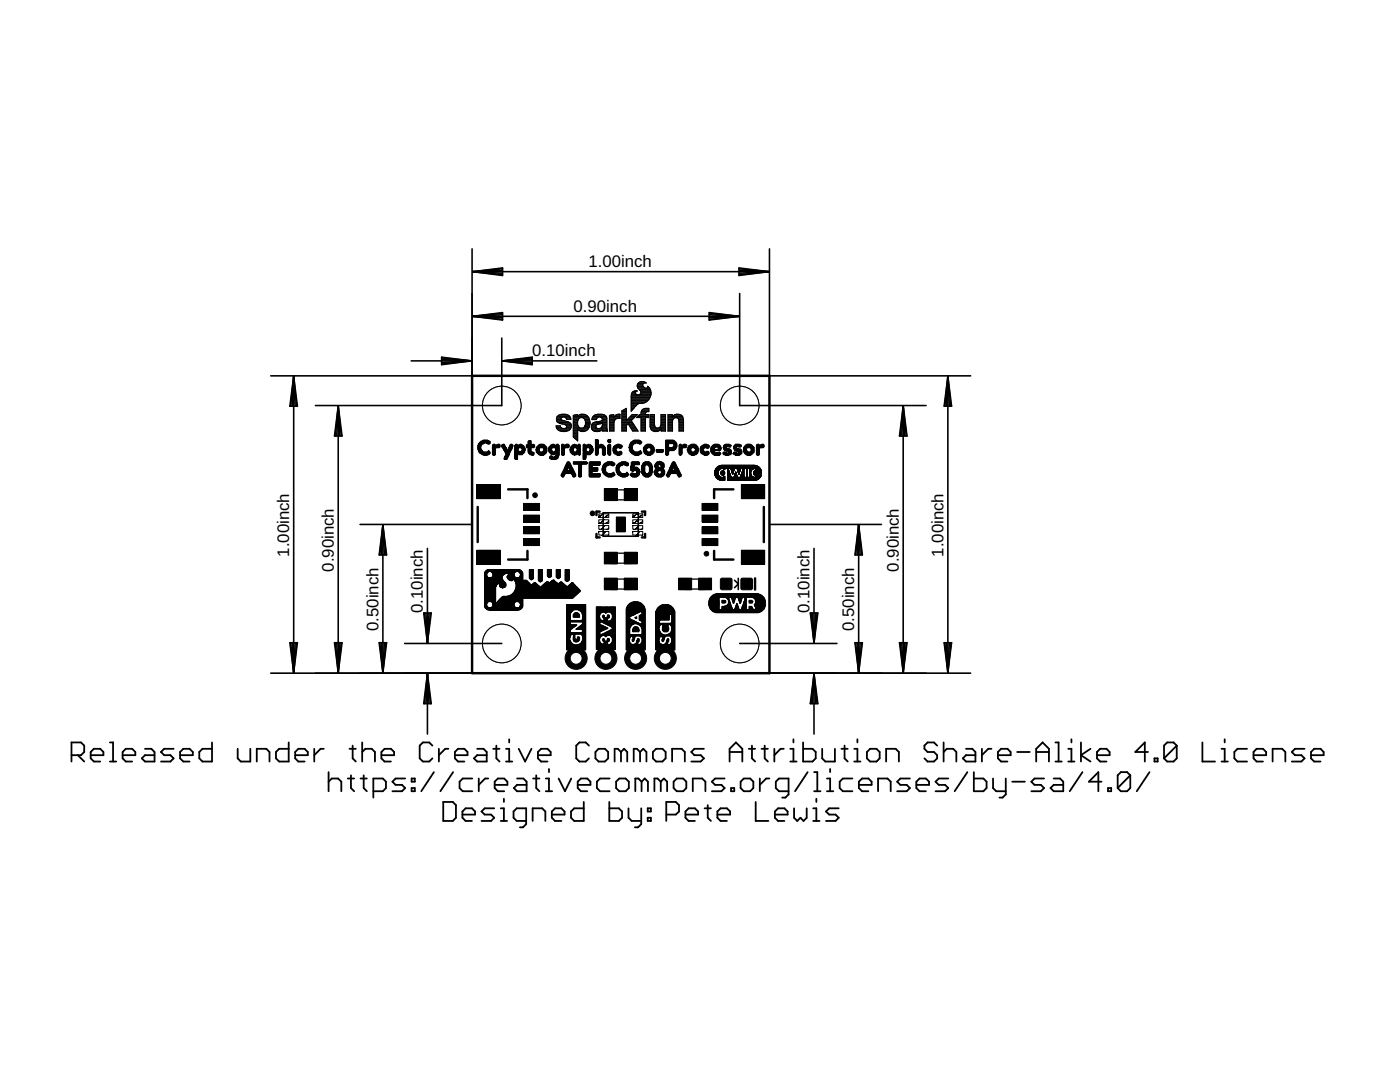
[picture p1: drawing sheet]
<svg xmlns="http://www.w3.org/2000/svg" width="279mm" height="216mm" viewBox="0 0 279 216" stroke-linecap="round" stroke-linejoin="round" font-family="sans-serif">
<defs><g id="words">
<g font-size="3.3">
<text x="117.4" y="53.3">1.00inch</text>
<text x="114.5" y="62.2">0.90inch</text>
<text x="106.2" y="71.1">0.10inch</text>
<text x="57.7" y="111.1" transform="rotate(-90 57.7 111.1)">1.00inch</text>
<text x="188.3" y="111.1" transform="rotate(-90 188.3 111.1)">1.00inch</text>
<text x="66.6" y="114.1" transform="rotate(-90 66.6 114.1)">0.90inch</text>
<text x="179.4" y="114.1" transform="rotate(-90 179.4 114.1)">0.90inch</text>
<text x="75.5" y="125.9" transform="rotate(-90 75.5 125.9)">0.50inch</text>
<text x="84.4" y="122.3" transform="rotate(-90 84.4 122.3)">0.10inch</text>
<text x="161.6" y="122.3" transform="rotate(-90 161.6 122.3)">0.10inch</text>
<text x="170.5" y="125.9" transform="rotate(-90 170.5 125.9)">0.50inch</text>
</g>
</g></defs>
<g fill="#000" stroke="#000" stroke-width=".2">
<path d="M95.2 96.7h4.6v2.8h-4.6zM95.4 88.9h.7v.1h-.7zM95.4 89h.5v.1h-.5zM95.4 89.1h.5v.1h-.5zM95.4 89.2h.5v.1h-.5zM95.4 89.3h.5v.2h-.5zM95.4 89.5h.5v.1h-.5zM95.4 89.6h.7v.1h-.7zM95.5 88.6h.7v.2h-.7zM95.5 88.8h.6v.1h-.6zM95.5 89.7h.6v.1h-.6zM95.5 89.8h.7v.1h-.7z"/>
<path d="M95.5 88.5h.9v.1h-.9zM95.5 89.9h.8v.1h-.8zM95.6 88.4h1v.1h-1zM95.6 90h.8v.2h-.8zM95.6 90.2h2.2v.1h-2.2zM95.7 88.3h2.1v.1h-2.1zM95.7 90.3h2.1v.1h-2.1zM95.8 88.2h2v.1h-2zM95.8 90.4h2v.1h-2zM95.9 88h1.9v.2h-1.9zM96.1 90.5h1.6v.1h-1.6zM96.2 87.9h1.4v.2h-1.4z"/>
<path d="M96.2 90.6h1.4v.1h-1.4zM96.4 87.8h.9v.1h-.9zM96.5 90.7h.7v.2h-.7zM97.1 88.4h.7v.1h-.7zM97.3 88.5h.4v.1h-.4zM97.3 90h.4v.2h-.4zM97.5 89.9l.1 .1zM98.3 89.3h.7v.2h-.7zM98.3 88.8h.6v.1h-.6zM98.3 88.9h1.5v.1h-1.5zM98.3 89h1.5v.1h-1.5zM98.3 89.1h1.5v.1h-1.5z"/>
<path d="M98.3 89.2h1.4v.1h-1.4zM98.3 89.5h.6v.1h-.6zM98.3 89.6h.6v.1h-.6zM98.3 89.7h.6v.1h-.6zM98.3 89.8h.6v.1h-.6zM98.3 89.9h.6v.1h-.6zM98.3 90h.6v.2h-.6zM98.3 90.2h.6v.1h-.6zM98.3 90.3h.6v.1h-.6zM98.3 90.4h.6v.1h-.6zM98.3 90.5h.6v.1h-.6zM98.3 90.6h.6v.1h-.6z"/>
<path d="M98.4 90.7h.3v.2h-.3zM98.5 88.6h.2v.2h-.2zM99.1 88.8h.7v.1h-.7zM99.3 88.6h.4v.2h-.4zM100.1 88.8h.6v.1h-.6zM100.1 88.9h.6v.1h-.6zM100.1 89h.8v.1h-.8zM100.1 89.1h.8v.1h-.8zM100.2 89.2h.8v.1h-.8zM100.4 88.6h.2v.2h-.2zM100.4 89.3h.7v.2h-.7zM100.4 89.5h.7v.1h-.7z"/>
<path d="M100.5 89.6h.7v.1h-.7zM100.5 89.7h.7v.1h-.7zM100.6 89.8h1.4v.1h-1.4zM100.6 91.3h.7v.2h-.7zM100.6 91.5h.6zM100.6 91.5h.6v.2h-.6zM100.7 89.9h1.2v.1h-1.2zM100.7 90h1.2v.2h-1.2zM100.7 91.1h.7v.1h-.7zM100.7 91.2h.6v.1h-.6zM100.8 90.2h1v.1h-1zM100.8 90.3h1v.1h-1z"/>
<path d="M100.8 90.9h.8v.1h-.8zM100.8 91h.6v.1h-.6zM100.9 90.4h.8v.1h-.8zM100.9 90.5h.8v.1h-.8zM100.9 90.6h.8v.1h-.8zM101 90.7h.6v.2h-.6zM101.4 89.6h.8v.1h-.8zM101.4 89.7h.6v.1h-.6zM101.5 89.2h.8v.1h-.8zM101.5 89.3h.8v.2h-.8zM101.5 89.5h.6v.1h-.6zM101.7 89h.7v.1h-.7z"/>
<path d="M101.7 89.1h.6v.1h-.6zM101.8 88.8h.6v.1h-.6zM101.8 88.9h.6v.1h-.6zM101.9 88.6h.3v.2h-.3zM102.7 89.5h.7v.1h-.7zM102.7 89.6h.7v.1h-.7zM102.7 89.7h.6v.1h-.6zM102.7 89.8h.7v.1h-.7zM102.7 89.9h.7v.1h-.7zM102.7 90.5h1.7v.1h-1.7zM102.7 90.6h.6v.1h-.6zM102.7 90.7h.6v.2h-.6z"/>
<path d="M102.7 90.9h.6v.1h-.6zM102.7 91h.6v.1h-.6zM102.7 91.1h.6v.1h-.6zM102.7 91.2h.6v.1h-.6zM102.7 91.3h.6v.2h-.6zM102.7 91.5h.6zM102.7 88.9h1.8v.1h-1.8zM102.7 89h1.9v.1h-1.9zM102.7 89.1h1.9v.1h-1.9zM102.7 89.2h2v.1h-2zM102.7 89.3h.8v.2h-.8zM102.7 90h1v.2h-1z"/>
<path d="M102.7 90.2h2v.1h-2zM102.7 90.3h1.9v.1h-1.9zM102.7 90.4h1.8v.1h-1.8zM102.8 88.8h.5v.1h-.5zM102.8 91.5h.5v.2h-.5zM102.9 88.6h.3v.2h-.3zM103.5 88.8h.7v.1h-.7zM103.5 90.6h.7v.1h-.7zM103.8 88.6h.2v.2h-.2zM103.9 90h.8v.2h-.8zM104 89.3h.7v.2h-.7zM104.1 89.5h.7v.1h-.7z"/>
<path d="M104.1 89.9h.6v.1h-.6zM104.2 89.6h.6v.1h-.6zM104.2 89.7h.6v.1h-.6zM104.2 89.8h.6v.1h-.6zM105.1 88.8h1.6v.1h-1.6zM105.1 88.9h1.6v.1h-1.6zM105.1 89h1.6v.1h-1.6zM105.1 89.1h1.6v.1h-1.6zM105.1 89.2h1.5v.1h-1.5zM105.4 88h.6v.2h-.6zM105.4 88.2h.6v.1h-.6zM105.4 88.3h.6v.1h-.6z"/>
<path d="M105.4 88.4h.6v.1h-.6zM105.4 88.5h.6v.1h-.6zM105.4 88.6h.7v.2h-.7zM105.4 89.3h.6v.2h-.6zM105.4 89.5h.6v.1h-.6zM105.4 89.6h.6v.1h-.6zM105.4 89.7h.6v.1h-.6zM105.4 89.8h.6v.1h-.6zM105.4 89.9h.6v.1h-.6zM105.4 90h.7v.2h-.7zM105.4 90.2h.9v.1h-.9zM105.5 87.9h.5v.2h-.5z"/>
<path d="M105.5 90.3h1.1v.1h-1.1zM105.5 90.4h1.1v.1h-1.1zM105.6 90.5h1v.1h-1zM105.7 90.6h.9v.1h-.9zM106.1 90.7h.3v.2h-.3zM106.3 88.6l.2 .2zM106.9 89.7h.7v.1h-.7zM107 89.3h.7v.2h-.7zM107 90h.7v.2h-.7zM107 89.2h2v.1h-2zM107 89.5h.6v.1h-.6zM107 89.6h.6v.1h-.6z"/>
<path d="M107 89.8h.6v.1h-.6zM107 89.9h.6v.1h-.6zM107 90.2h2v.1h-2zM107.2 89.1h1.8v.1h-1.8zM107.2 90.3h1.8v.1h-1.8zM107.3 89h1.6v.1h-1.6zM107.3 90.4h1.6v.1h-1.6zM107.4 88.9h1.4v.1h-1.4zM107.4 90.5h1.4v.1h-1.4zM107.5 88.8h1.2v.1h-1.2zM107.5 90.6h1.2v.1h-1.2zM107.7 88.6h.8v.2h-.8z"/>
<path d="M107.7 90.7h.8v.2h-.8zM108.3 90h.8v.2h-.8zM108.4 89.3h.8v.2h-.8zM108.4 89.5h.8v.1h-.8zM108.4 89.9h.8v.1h-.8zM108.5 89.6h.6v.1h-.6zM108.5 89.7h.6v.1h-.6zM108.5 89.8h.6v.1h-.6zM109.5 89.3h.7v.2h-.7zM109.5 89.9h.7v.1h-.7zM109.5 89.5h.6v.1h-.6zM109.5 89.6h.6v.1h-.6z"/>
<path d="M109.5 89.7h.6v.1h-.6zM109.5 89.8h.6v.1h-.6zM109.6 89.1h2v.1h-2zM109.6 89.2h2v.1h-2zM109.6 90h.7v.2h-.7zM109.6 90.2h2v.1h-2zM109.7 91.2h1.7v.1h-1.7zM109.7 91.3h1.7v.2h-1.7zM109.7 89h1.9v.1h-1.9zM109.7 90.3h1.9v.1h-1.9zM109.7 91.1h.6v.1h-.6zM109.7 91.5h1.6z"/>
<path d="M109.8 91h.3v.1h-.3zM109.9 88.9h1.7v.1h-1.7zM109.9 90.4h1.7v.1h-1.7zM109.9 90.5h1.7v.1h-1.7zM110 88.8h.8v.1h-.8zM110 91.5h1v.2h-1zM110.1 90.6h.6v.1h-.6zM110.3 88.6h.3v.2h-.3zM110.7 90h.9v.2h-.9zM110.7 91.1h.8v.1h-.8zM110.8 89.3h.8v.2h-.8zM110.8 89.9h.8v.1h-.8z"/>
<path d="M110.9 89.5h.7v.1h-.7zM110.9 89.6h.7v.1h-.7zM110.9 89.7h.7v.1h-.7zM110.9 89.8h.7v.1h-.7zM110.9 90.9h.6v.1h-.6zM110.9 91h.6v.1h-.6zM111 90.6h.6v.1h-.6zM111 90.7h.6v.2h-.6zM111 88.8h.5v.1h-.5zM111.1 88.6h.3v.2h-.3zM112 94.7h.7v.1h-.7zM112 94.8h.6v.2h-.6z"/>
<path d="M112.1 88.8h.5v.1h-.5zM112.1 88.9h1.5v.1h-1.5zM112.1 89h1.5v.1h-1.5zM112.1 89.1h1.5v.1h-1.5zM112.1 89.2h1.4v.1h-1.4zM112.1 89.3h.7v.2h-.7zM112.1 89.5h.5v.1h-.5zM112.1 89.6h.5v.1h-.5zM112.1 89.7h.5v.1h-.5zM112.1 89.8h.5v.1h-.5zM112.1 89.9h.5v.1h-.5zM112.1 90h.5v.2h-.5z"/>
<path d="M112.1 90.2h.5v.1h-.5zM112.1 90.3h.5v.1h-.5zM112.1 90.4h.5v.1h-.5zM112.1 90.5h.5v.1h-.5zM112.1 90.6h.5v.1h-.5zM112.1 94.5h.7v.1h-.7zM112.1 94.6h.6v.1h-.6zM112.1 95h.5v.1h-.5zM112.2 88.6h.2v.2h-.2zM112.2 90.7h.3v.2h-.3zM112.2 94.2h2.5v.2h-2.5zM112.2 94.4h2.6v.1h-2.6z"/>
<path d="M112.2 95.1h.3v.1h-.3zM112.3 94h2.2v.1h-2.2zM112.3 94.1h2.4v.2h-2.4zM112.4 93.8h.8v.1h-.8zM112.4 93.9h2.2v.1h-2.2zM112.5 93.5h.8v.2h-.8zM112.5 93.7h.6v.1h-.6zM112.7 93.2h1.5v.1h-1.5zM112.7 93.3h.7v.1h-.7zM112.7 93.4h.6v.2h-.6zM112.8 93h1.3v.1h-1.3zM112.8 93.1h1.3v.1h-1.3z"/>
<path d="M112.9 88.8h.7v.1h-.7zM112.9 92.7h1.1v.2h-1.1zM112.9 92.8h1.1v.2h-1.1zM113 88.6h.5v.2h-.5zM113 92.5h.8v.1h-.8zM113 92.6h.8v.1h-.8zM113.1 92.3h.6v.1h-.6zM113.1 92.4h.6v.1h-.6zM113.3 92.1h.3v.2h-.3zM113.5 93.3h.7v.1h-.7zM113.6 93.4h.7v.2h-.7zM113.6 93.5h.7v.2h-.7z"/>
<path d="M113.7 89.7h.7v.1h-.7zM113.7 93.7h.7v.1h-.7zM113.7 93.8h.7v.1h-.7zM113.8 89.2h2v.1h-2zM113.8 89.3h.7v.2h-.7zM113.8 89.5h.6v.1h-.6zM113.8 89.6h.6v.1h-.6zM113.8 89.8h.6v.1h-.6zM113.8 89.9h.6v.1h-.6zM113.8 90h.7v.2h-.7zM113.8 90.2h2v.1h-2zM113.9 89.1h1.9v.1h-1.9z"/>
<path d="M113.9 90.3h1.9v.1h-1.9zM114 89h1.8v.1h-1.8zM114 90.4h1.8v.1h-1.8zM114.1 94.5h.7v.1h-.7zM114.2 88.9h1.6v.1h-1.6zM114.2 90.5h1.6v.1h-1.6zM114.2 94.6h.7v.1h-.7zM114.2 94.7h.7v.1h-.7zM114.3 88.8h.8v.1h-.8zM114.3 90.6h.8v.1h-.8zM114.3 94.8h.6v.2h-.6zM114.3 95h.6v.1h-.6z"/>
<path d="M114.4 95.1h.3v.1h-.3zM114.4 92.1h2.7v.2h-2.7zM114.4 92.3h2.8v.1h-2.8zM114.4 92.4h2.8v.1h-2.8zM114.4 92.5h2.7v.1h-2.7zM114.6 88.6l.1 .2zM114.6 90.7l.1 .2zM115 89.3h.8v.2h-.8zM115 90h.8v.2h-.8zM115.1 89.5h.7v.1h-.7zM115.1 89.9h.7v.1h-.7zM115.2 89.6h.6v.1h-.6z"/>
<path d="M115.2 89.7h.6v.1h-.6zM115.2 89.8h.6v.1h-.6zM115.3 88.8h.5v.1h-.5zM115.3 90.6h.5v.1h-.5zM115.4 88.6h.3v.2h-.3zM115.5 92.6h.7v.1h-.7zM115.5 92.7h.6v.2h-.6zM115.5 92.8h.6v.2h-.6zM115.5 93h.6v.1h-.6zM115.5 93.1h.6v.1h-.6zM115.5 93.2h.6v.1h-.6zM115.5 93.3h.6v.1h-.6z"/>
<path d="M115.5 93.4h.6v.2h-.6zM115.5 93.5h.6v.2h-.6zM115.5 93.7h.6v.1h-.6zM115.5 93.8h.6v.1h-.6zM115.5 93.9h.6v.1h-.6zM115.5 94h.6v.1h-.6zM115.5 94.1h.6v.2h-.6zM115.5 94.2h.6v.2h-.6zM115.5 94.4h.6v.1h-.6zM115.5 94.5h.6v.1h-.6zM115.5 94.6h.6v.1h-.6zM115.5 94.7h.6v.1h-.6z"/>
<path d="M115.5 94.8h.6v.2h-.6zM115.5 95h.6v.1h-.6zM115.6 90.7l.1 .2zM115.6 95.1h.3v.1h-.3zM116.4 88.8h.4v.1h-.4zM116.4 88.9h1.6v.1h-1.6zM116.4 89.3h.7v.2h-.7zM116.4 89.5h.6v.1h-.6zM116.4 89.6h.6v.1h-.6zM116.4 89.7h.6v.1h-.6zM116.4 89.8h.6v.1h-.6zM116.4 89.9h.6v.1h-.6z"/>
<path d="M116.4 90.4h1.6v.1h-1.6zM116.4 90.5h1.5v.1h-1.5zM116.4 90.6h.6v.1h-.6zM116.4 90.7h.6v.2h-.6zM116.4 90.9h.6v.1h-.6zM116.4 91h.6v.1h-.6zM116.4 91.1h.6v.1h-.6zM116.4 91.2h.6v.1h-.6zM116.4 91.3h.6v.2h-.6zM116.4 91.5h.4zM116.4 91.5h.4v.2h-.4zM116.4 89h1.7v.1h-1.7z"/>
<path d="M116.4 89.1h1.9v.1h-1.9zM116.4 89.2h1.9v.1h-1.9zM116.4 90h.8v.2h-.8zM116.4 90.2h1.9v.1h-1.9zM116.4 90.3h1.7v.1h-1.7zM116.5 88.6h.2v.2h-.2zM117.1 88.8h.8v.1h-.8zM117.2 90.6h.6v.1h-.6zM117.4 88.6l.2 .2zM117.5 90h.8v.2h-.8zM117.6 92.3h2.2v.1h-2.2zM117.6 92.4h2.2v.1h-2.2z"/>
<path d="M117.6 92.5h2.2v.1h-2.2zM117.6 92.6h2.2v.1h-2.2zM117.6 92.7h2.1v.2h-2.1zM117.6 92.8h.6v.2h-.6zM117.6 93h.6v.1h-.6zM117.6 93.1h.6v.1h-.6zM117.6 93.2h.6v.1h-.6zM117.6 93.3h1.7v.1h-1.7zM117.6 93.4h1.7v.2h-1.7zM117.6 93.5h1.7v.2h-1.7zM117.6 93.7h1.7v.1h-1.7zM117.6 93.8h1.7v.1h-1.7z"/>
<path d="M117.6 93.9h1.6v.1h-1.6zM117.6 94h.6v.1h-.6zM117.6 94.1h.6v.2h-.6zM117.6 94.2h.6v.2h-.6zM117.6 94.4h.6v.1h-.6zM117.6 94.5h2.2v.1h-2.2zM117.6 94.6h2.2v.1h-2.2zM117.6 94.7h2.2v.1h-2.2zM117.6 94.8h2.2v.2h-2.2zM117.6 95h2.2v.1h-2.2zM117.7 89.3h.6v.2h-.6zM117.7 89.5h.7v.1h-.7z"/>
<path d="M117.7 89.9h.7v.1h-.7zM117.7 92.1h2.1v.2h-2.1zM117.7 95.1h2v.1h-2zM117.8 89.6h.6v.1h-.6zM117.8 89.7h.6v.1h-.6zM117.8 89.8h.6v.1h-.6zM118.8 87.7h.5v.1h-.5zM118.8 87.8h.6v.1h-.6zM118.8 87.9h.6v.2h-.6zM118.8 88h.6v.2h-.6zM118.8 88.2h.6v.1h-.6zM118.8 88.3h.6v.1h-.6z"/>
<path d="M118.8 88.4h.6v.1h-.6zM118.8 88.5h.6v.1h-.6zM118.8 88.6h.6v.2h-.6zM118.8 88.8h.6v.1h-.6zM118.8 88.9h1.7v.1h-1.7zM118.8 89.1h1.9v.1h-1.9zM118.8 89.2h1.9v.1h-1.9zM118.8 89.3h.7v.2h-.7zM118.8 89.5h.6v.1h-.6zM118.8 89.6h.6v.1h-.6zM118.8 89.7h.6v.1h-.6zM118.8 89.8h.6v.1h-.6z"/>
<path d="M118.8 89.9h.6v.1h-.6zM118.8 90h.6v.2h-.6zM118.8 90.2h.6v.1h-.6zM118.8 90.3h.6v.1h-.6zM118.8 90.4h.6v.1h-.6zM118.8 90.5h.6v.1h-.6zM118.8 90.6h.5v.1h-.5zM118.9 89h1.7v.1h-1.7zM118.9 90.7h.3v.2h-.3zM119.7 88.8h.7v.1h-.7zM119.9 88.6l.1 .2zM120.1 89.3h.7v.2h-.7z"/>
<path d="M120.1 93.4h.8v.2h-.8zM120.1 93.5h.8v.2h-.8zM120.1 93.7h.8v.1h-.8zM120.1 93.8h.8v.1h-.8zM120.2 89.5h.6v.1h-.6zM120.2 89.6h.6v.1h-.6zM120.2 89.7h.6v.1h-.6zM120.2 89.8h.6v.1h-.6zM120.2 89.9h.6v.1h-.6zM120.2 90h.6v.2h-.6zM120.2 90.2h.6v.1h-.6zM120.2 90.3h.6v.1h-.6z"/>
<path d="M120.2 90.4h.6v.1h-.6zM120.2 90.5h.6v.1h-.6zM120.2 90.6h.6v.1h-.6zM120.2 93.1h.8v.1h-.8zM120.2 94.1h.8v.2h-.8zM120.3 93h.8v.1h-.8zM120.3 93.2h.6v.1h-.6zM120.3 93.3h.6v.1h-.6zM120.3 93.9h.6v.1h-.6zM120.3 94h.6v.1h-.6zM120.4 90.7h.3v.2h-.3zM120.4 92.7h1.2v.2h-1.2z"/>
<path d="M120.4 94.2h.7v.2h-.7zM120.4 94.4h.9v.1h-.9zM120.4 92.8h.8v.2h-.8zM120.5 92.6h2.2v.1h-2.2zM120.5 94.5h2.1v.1h-2.1zM120.6 97.6h2.6v2.3h-2.6zM120.6 92.5h2.1v.1h-2.1zM120.6 94.6h2.1v.1h-2.1zM120.7 92.4h1.9v.1h-1.9zM120.7 94.7h2v.1h-2zM120.9 94.8h1.7v.2h-1.7zM121 92.3h1.5v.1h-1.5z"/>
<path d="M121.1 95h1.3v.1h-1.3zM121.2 92.1h1.1v.2h-1.1zM121.3 87.8h.6v.1h-.6zM121.3 87.9h.6v.2h-.6zM121.3 88h.6v.2h-.6zM121.3 88.9h.6v.1h-.6zM121.3 89h.6v.1h-.6zM121.3 89.1h.6v.1h-.6zM121.3 89.2h.6v.1h-.6zM121.3 89.3h.6v.2h-.6zM121.3 89.5h.6v.1h-.6zM121.3 89.6h.6v.1h-.6z"/>
<path d="M121.3 89.7h.6v.1h-.6zM121.3 89.8h.6v.1h-.6zM121.3 89.9h.6v.1h-.6zM121.3 90h.6v.2h-.6zM121.3 90.2h.6v.1h-.6zM121.3 90.3h.6v.1h-.6zM121.3 90.4h.6v.1h-.6zM121.3 90.5h.6v.1h-.6zM121.3 95.1h.8v.1h-.8zM121.4 87.7h.5v.1h-.5zM121.4 88.2h.5v.1h-.5zM121.4 88.8h.5v.1h-.5z"/>
<path d="M121.4 90.6h.5v.1h-.5zM121.5 88.6h.3v.2h-.3zM121.5 90.7h.3v.2h-.3zM121.9 92.7h.7v.2h-.7zM121.9 97.6h1.2v2.2h-1.2zM122.1 92.8h.4v.2h-.4zM122.1 94.4h.5v.1h-.5zM122.3 89.5h.7v.1h-.7zM122.3 89.9h.7v.1h-.7zM122.3 89.3h.8v.2h-.8zM122.3 89.6h.6v.1h-.6zM122.3 89.7h.6v.1h-.6z"/>
<path d="M122.3 89.8h.6v.1h-.6zM122.4 94.2l.1 .2zM122.4 89.1h1.7v.1h-1.7zM122.4 89.2h1.7v.1h-1.7zM122.4 90h.8v.2h-.8zM122.4 90.2h1.7v.1h-1.7zM122.4 90.3h1.7v.1h-1.7zM122.6 89h1.6v.1h-1.6zM122.6 90.4h1.5v.1h-1.5zM122.7 88.9h1.4v.1h-1.4zM122.7 90.5h1.4v.1h-1.4zM122.9 88.8h1.1v.1h-1.1z"/>
<path d="M122.9 90.6h1.1v.1h-1.1zM122.9 93.2h.8v.1h-.8zM122.9 93.9h.8v.1h-.8zM123 93.3h.5v.1h-.5zM123 93.4h.5v.2h-.5zM123 93.5h.5v.2h-.5zM123 93.7h.5v.1h-.5zM123 93.8h.5v.1h-.5zM123.1 92.8h.9v.2h-.9zM123.1 93h.7v.1h-.7zM123.1 93.1h.6v.1h-.6zM123.1 94h.6v.1h-.6z"/>
<path d="M123.1 94.1h.7v.2h-.7zM123.1 94.2h.8v.2h-.8zM123.1 90.7h.6v.2h-.6zM123.2 88.6h.4v.2h-.4zM123.2 92.7h1v.2h-1zM123.2 94.4h.8v.1h-.8zM123.2 94.5h2.2v.1h-2.2zM123.3 92.6h2.1v.1h-2.1zM123.3 94.6h2.1v.1h-2.1zM123.4 92.5h2v.1h-2zM123.4 94.7h2v.1h-2zM123.5 92.4h1.9v.1h-1.9z"/>
<path d="M123.6 89.3h.4v.2h-.4zM123.6 90h.4v.2h-.4zM123.7 94.8h1.6v.2h-1.6zM123.8 92.3h1.4v.1h-1.4zM123.8 95h1.4v.1h-1.4zM124 92.1h.9v.2h-.9zM124.1 95.1h.7v.1h-.7zM124.6 97.6h2.6v2.3h-2.6zM124.7 97.6h1.2v2.2h-1.2zM124.7 92.7h.7v.2h-.7zM124.9 92.8h.4v.2h-.4zM124.9 94.4h.4v.1h-.4z"/>
<path d="M125.1 94.2l.1 .2zM125.5 89.2h.7v.1h-.7zM125.6 88.8h.7v.1h-.7zM125.6 88.9h.6v.1h-.6zM125.6 89h.6v.1h-.6zM125.6 89.1h.6v.1h-.6zM125.6 89.3h.6v.2h-.6zM125.6 89.5h.6v.1h-.6zM125.6 89.6h.6v.1h-.6zM125.6 89.7h.7v.1h-.7zM125.6 89.8h.7v.1h-.7zM125.7 88.5h.8v.1h-.8z"/>
<path d="M125.7 88.6h.7v.2h-.7zM125.7 89.9h.7v.1h-.7zM125.7 90h1v.2h-1zM125.8 94.6h1.8v.1h-1.8zM125.8 94.7h1.7v.1h-1.7zM125.8 88.4h1.1v.1h-1.1zM125.8 90.2h2.2v.1h-2.2zM125.9 88.3h2.2v.1h-2.2zM125.9 93h.7v.1h-.7zM125.9 93.2h1.1v.1h-1.1zM125.9 93.5h1.6v.2h-1.6zM125.9 93.1h.6v.1h-.6z"/>
<path d="M125.9 93.3h1.4v.1h-1.4zM125.9 93.4h1.5v.2h-1.5zM125.9 93.7h1.7v.1h-1.7zM125.9 93.8h1.7v.1h-1.7zM125.9 94.5h1.7v.1h-1.7zM125.9 94.8h1.5v.2h-1.5zM126 88.2h2.1v.1h-2.1zM126 90.3h2.1v.1h-2.1zM126 92.3h1.6v.1h-1.6zM126 92.4h1.6v.1h-1.6zM126 92.5h1.6v.1h-1.6zM126 92.6h1.6v.1h-1.6z"/>
<path d="M126 92.7h.6v.2h-.6zM126 92.8h.6v.2h-.6zM126 94.4h.3v.1h-.3zM126 95h1.3v.1h-1.3zM126.1 90.4h2v.1h-2zM126.1 92.1h1.4v.2h-1.4zM126.1 93.9h.3v.1h-.3zM126.2 88h1.7v.2h-1.7zM126.2 90.5h1.7v.1h-1.7zM126.2 95.1h.8v.1h-.8zM126.3 87.9h1.5v.2h-1.5zM126.4 90.6h1.3v.1h-1.3z"/>
<path d="M126.5 87.8h1.1v.1h-1.1zM126.7 90.7h.8v.2h-.8zM127 93.9h.6v.1h-.6zM127 94h.8v.1h-.8zM127 94.1h.8v.2h-.8zM127 94.2h.6v.2h-.6zM127 94.4h.6v.1h-.6zM127.2 88.4h.8v.1h-.8zM127.5 90h.5v.2h-.5zM127.6 88.5h.2v.1h-.2zM127.7 89.9l.1 .1zM128 93.5h.7v.2h-.7z"/>
<path d="M128.1 92.8h.7v.2h-.7zM128.1 93h.6v.1h-.6zM128.1 93.1h.6v.1h-.6zM128.1 93.2h.6v.1h-.6zM128.1 93.3h.6v.1h-.6zM128.1 93.4h.6v.2h-.6zM128.1 93.7h.6v.1h-.6zM128.1 93.8h.6v.1h-.6zM128.1 93.9h.6v.1h-.6zM128.1 94h.6v.1h-.6zM128.1 94.1h.6v.2h-.6zM128.1 94.2h.7v.2h-.7z"/>
<path d="M128.1 94.4h.7v.1h-.7zM128.2 92.6h1.9v.1h-1.9zM128.2 92.7h.7v.2h-.7zM128.2 94.5h1.9v.1h-1.9zM128.2 94.6h1.9v.1h-1.9zM128.3 92.5h1.7v.1h-1.7zM128.3 94.7h1.7v.1h-1.7zM128.3 92.4h1.6v.1h-1.6zM128.4 89.5h.7v.1h-.7zM128.4 89.9h.7v.1h-.7zM128.4 89.3h.8v.2h-.8zM128.4 89.6h.6v.1h-.6z"/>
<path d="M128.4 89.7h.6v.1h-.6zM128.4 89.8h.6v.1h-.6zM128.4 94.8h1.4v.2h-1.4zM128.5 92.3h1.2v.1h-1.2zM128.5 89.2h2v.1h-2zM128.5 90h.7v.2h-.7zM128.5 90.2h2v.1h-2zM128.5 89.1h1.9v.1h-1.9zM128.5 90.3h1.9v.1h-1.9zM128.5 95h1.2v.1h-1.2zM128.7 89h1.6v.1h-1.6zM128.7 90.4h1.6v.1h-1.6z"/>
<path d="M128.7 92.1h.9v.2h-.9zM128.8 88.9h1.5v.1h-1.5zM128.8 90.5h1.5v.1h-1.5zM128.8 95.1h.7v.1h-.7zM128.9 88.8h1.2v.1h-1.2zM128.9 90.6h1.2v.1h-1.2zM129.1 88.6h.7v.2h-.7zM129.2 90.7h.6v.2h-.6zM129.3 92.7h.8v.2h-.8zM129.5 93h.7v.1h-.7zM129.5 94.2h.7v.2h-.7zM129.5 92.8h.6v.2h-.6z"/>
<path d="M129.5 94.4h.6v.1h-.6zM129.6 93.1h.6v.1h-.6zM129.6 93.2h.6v.1h-.6zM129.6 93.3h.6v.1h-.6zM129.6 93.4h.6v.2h-.6zM129.6 93.5h.6v.2h-.6zM129.6 93.7h.6v.1h-.6zM129.6 93.8h.6v.1h-.6zM129.6 93.9h.6v.1h-.6zM129.6 94h.6v.1h-.6zM129.6 94.1h.6v.2h-.6zM129.8 89.3h.7v.2h-.7z"/>
<path d="M129.8 90h.7v.2h-.7zM129.9 89.5h.6v.1h-.6zM129.9 89.6h.7v.1h-.7zM129.9 89.7h.7v.1h-.7zM129.9 89.8h.7v.1h-.7zM129.9 89.9h.6v.1h-.6zM130.5 94h.8v.1h-.8zM130.5 94.1h.8v.2h-.8zM130.5 94.2h.8v.2h-.8zM130.7 92.7h.7v.2h-.7zM130.7 92.8h.6v.2h-.6zM130.7 93h.6v.1h-.6z"/>
<path d="M130.7 93.1h.7v.1h-.7zM130.7 93.8h1.8v.1h-1.8zM130.7 93.9h.7v.1h-.7zM130.7 94.4h.6v.1h-.6zM130.7 94.5h.8v.1h-.8zM130.7 94.6h1.8v.1h-1.8zM130.8 93.2h.7v.1h-.7zM130.8 93.3h1.6v.1h-1.6zM130.8 92.5h1.7v.1h-1.7zM130.8 92.6h1.7v.1h-1.7zM130.8 93.7h1.7v.1h-1.7zM130.8 94.7h1.7v.1h-1.7z"/>
<path d="M130.9 92.4h1.5v.1h-1.5zM130.9 93.4h1.5v.2h-1.5zM130.9 93.5h1.5v.2h-1.5zM130.9 94.8h1.5v.2h-1.5zM131 89.7h1.4v.1h-1.4zM131 89.8h1.4v.1h-1.4zM131 89.9h1.4v.1h-1.4zM131 90h1.4v.2h-1.4zM131 92.3h1.3v.1h-1.3zM131 95h1.3v.1h-1.3zM131.1 90.2h1.2v.1h-1.2zM131.1 92.1h1v.2h-1z"/>
<path d="M131.3 95.1h.8v.1h-.8zM131.6 92l.1 .2zM131.7 93.2h.8v.1h-.8zM131.8 92.7h.7v.2h-.7zM131.8 94.5h.9v.1h-.9zM131.9 93.9h.8v.1h-.8zM131.9 94.4h.8v.1h-.8zM132 92.8h.5v.2h-.5zM132 93h.5v.1h-.5zM132 93.1h.5v.1h-.5zM132.1 94h.6v.1h-.6zM132.1 94.1h.6v.2h-.6z"/>
<path d="M132.1 94.2h.6v.2h-.6zM132.8 88.3h2.2v.1h-2.2zM132.8 88.4h2.2v.1h-2.2zM132.8 88.5h.6v.1h-.6zM132.8 88.6h.6v.2h-.6zM132.8 88.8h.6v.1h-.6zM132.8 88.9h.6v.1h-.6zM132.8 89h.6v.1h-.6zM132.8 89.1h.6v.1h-.6zM132.8 89.2h.6v.1h-.6zM132.8 89.3h2.2v.2h-2.2zM132.8 89.8h1.7v.1h-1.7z"/>
<path d="M132.8 89.9h.8v.1h-.8zM132.8 90h.6v.2h-.6zM132.8 90.2h.6v.1h-.6zM132.8 90.3h.6v.1h-.6zM132.8 90.4h.6v.1h-.6zM132.8 90.5h.6v.1h-.6zM132.8 90.6h.6v.1h-.6zM132.9 87.8h1.5v.1h-1.5zM132.9 87.9h1.7v.2h-1.7zM132.9 88h1.8v.2h-1.8zM132.9 88.2h2v.1h-2zM132.9 89.5h2v.1h-2z"/>
<path d="M132.9 89.6h2v.1h-2zM132.9 89.7h1.7v.1h-1.7zM133 90.7h.2v.2h-.2zM133 94.7h.7v.1h-.7zM133 94.8h.6v.2h-.6zM133.1 94.5h.7v.1h-.7zM133.1 94.6h.6v.1h-.6zM133.1 95h.5v.1h-.5zM133.2 94.2h2.5v.2h-2.5zM133.2 94.4h2.6v.1h-2.6zM133.2 95.1h.3v.1h-.3zM133.3 94h2.3v.1h-2.3z"/>
<path d="M133.3 94.1h2.4v.2h-2.4zM133.5 93.8h.7v.1h-.7zM133.5 93.9h2.1v.1h-2.1zM133.6 93.5h.7v.2h-.7zM133.6 93.7h.6v.1h-.6zM133.7 93.2h1.5v.1h-1.5zM133.7 93.3h.7v.1h-.7zM133.7 93.4h.6v.2h-.6zM133.8 93h1.3v.1h-1.3zM133.8 93.1h1.3v.1h-1.3zM133.9 92.7h1.1v.2h-1.1zM133.9 92.8h1.1v.2h-1.1z"/>
<path d="M134 92.5h.9v.1h-.9zM134 92.6h.9v.1h-.9zM134.2 89.2h.8v.1h-.8zM134.2 92.3h.5v.1h-.5zM134.2 92.4h.5v.1h-.5zM134.3 92.1h.3v.2h-.3zM134.4 88.5h.7v.1h-.7zM134.4 89.1h.7v.1h-.7zM134.5 88.6h.6v.2h-.6zM134.5 88.8h.6v.1h-.6zM134.5 88.9h.6v.1h-.6zM134.5 89h.6v.1h-.6z"/>
<path d="M134.5 93.3h.7v.1h-.7zM134.6 93.4h.7v.2h-.7zM134.6 93.5h.7v.2h-.7zM134.7 93.7h.8v.1h-.8zM134.7 93.8h.8v.1h-.8zM135.1 94.5h.7v.1h-.7zM135.2 94.6h.7v.1h-.7zM135.2 94.7h.7v.1h-.7zM135.3 94.8h.6v.2h-.6zM135.3 95h.6v.1h-.6zM135.4 95.1h.3v.1h-.3zM135.5 88.9h1.6v.1h-1.6z"/>
<path d="M135.5 89h1.6v.1h-1.6zM135.5 89.3h.7v.2h-.7zM135.5 89.5h.6v.1h-.6zM135.5 89.6h.6v.1h-.6zM135.5 89.7h.6v.1h-.6zM135.5 89.8h.6v.1h-.6zM135.5 89.9h.6v.1h-.6zM135.5 90h.6v.2h-.6zM135.5 90.2h.6v.1h-.6zM135.5 90.3h.6v.1h-.6zM135.5 90.4h.6v.1h-.6zM135.5 90.5h.6v.1h-.6z"/>
<path d="M135.6 88.8h.4v.1h-.4zM135.6 89.1h1.3v.1h-1.3zM135.6 89.2h1.3v.1h-1.3zM135.6 90.6h.4v.1h-.4zM135.7 88.6h.2v.2h-.2zM135.7 90.7h.2v.2h-.2zM136.2 88.8h.9v.1h-.9zM136.5 88.6h.3v.2h-.3zM137.2 89.6h.7v.1h-.7zM137.2 89.7h.7v.1h-.7zM137.2 89.8h.7v.1h-.7zM137.3 89.2h2v.1h-2z"/>
<path d="M137.3 89.3h.7v.2h-.7zM137.3 89.5h.6v.1h-.6zM137.3 89.9h.6v.1h-.6zM137.3 90h.7v.2h-.7zM137.3 90.2h2v.1h-2zM137.4 89h1.7v.1h-1.7zM137.4 89.1h1.9v.1h-1.9zM137.4 90.3h1.9v.1h-1.9zM137.5 88.9h1.5v.1h-1.5zM137.5 90.4h1.7v.1h-1.7zM137.5 90.5h1.5v.1h-1.5zM137.8 88.8h1.1v.1h-1.1z"/>
<path d="M137.8 90.6h1.1v.1h-1.1zM138 88.6h.7v.2h-.7zM138 90.7h.6v.2h-.6zM138.6 89.3h.7v.2h-.7zM138.6 90h.7v.2h-.7zM138.7 89.5h.7v.1h-.7zM138.7 89.9h.7v.1h-.7zM138.8 89.6h.6v.1h-.6zM138.8 89.7h.6v.1h-.6zM138.8 89.8h.6v.1h-.6zM139.7 89.5h.8v.1h-.8zM139.7 89.6h.6v.1h-.6z"/>
<path d="M139.7 89.7h.6v.1h-.6zM139.7 89.8h.6v.1h-.6zM139.7 89.9h.8v.1h-.8zM139.8 89.3h.8v.2h-.8zM139.8 89.1h1.7v.1h-1.7zM139.8 89.2h1.7v.1h-1.7zM139.8 90h.8v.2h-.8zM139.8 90.2h1.7v.1h-1.7zM139.8 90.3h1.7v.1h-1.7zM140 89h1.6v.1h-1.6zM140 90.4h1.5v.1h-1.5zM140.1 88.9h1.4v.1h-1.4z"/>
<path d="M140.1 90.5h1.4v.1h-1.4zM140.3 88.8h1.1v.1h-1.1zM140.3 90.6h1.1v.1h-1.1zM140.6 88.6h.4v.2h-.4zM140.6 90.7h.6v.2h-.6zM141 89.3h.4v.2h-.4zM141 90h.4v.2h-.4zM141.8 89.3h.8v.2h-.8zM141.8 89.5h.8v.1h-.8zM141.8 89.6h.8v.1h-.8zM141.8 89.9h.8v.1h-.8zM141.8 90h.8v.2h-.8z"/>
<path d="M141.9 89.7h1.9v.1h-1.9zM141.9 89.8h1.8v.1h-1.8zM142 89.1h1.8v.1h-1.8zM142 89.2h.8v.1h-.8zM142 90.2h.7v.1h-.7zM142 90.3h1.7v.1h-1.7zM142.1 89h1.7v.1h-1.7zM142.1 90.4h1.7v.1h-1.7zM142.2 88.9h1.5v.1h-1.5zM142.2 90.5h1.6v.1h-1.6zM142.3 88.8h1.3v.1h-1.3zM142.3 90.6h1.4v.1h-1.4z"/>
<path d="M142.6 88.6h.8v.2h-.8zM142.6 90.7h1v.2h-1zM143.3 89.2h.5v.1h-.5zM143.3 89.6h.5v.1h-.5zM143.4 89.3h.6v.2h-.6zM143.4 89.5h.6v.1h-.6zM143.5 90.2l.1 .1zM144.3 89.2h.6v.1h-.6zM144.3 90.3h.7v.1h-.7zM144.3 90.4h1.6v.1h-1.6zM144.3 90.5h1.6v.1h-1.6zM144.4 88.9h1.5v.1h-1.5z"/>
<path d="M144.4 89h1.4v.1h-1.4zM144.4 89.1h.6v.1h-.6zM144.4 89.3h.6v.2h-.6zM144.4 89.5h1.1v.1h-1.1zM144.4 89.6h1.3v.1h-1.3zM144.4 90.2h.4v.1h-.4zM144.4 90.6h1.4v.1h-1.4zM144.5 88.8h1.3v.1h-1.3zM144.5 89.7h1.3v.1h-1.3zM144.7 89.8h1.2v.1h-1.2zM144.8 90.7h.7v.2h-.7zM144.8 88.6h.8v.2h-.8z"/>
<path d="M144.9 89.9h1v.1h-1zM145.4 90h.5v.2h-.5zM145.4 90.3h.5v.1h-.5zM145.5 89.1h.3v.1h-.3zM145.5 90.2h.4v.1h-.4zM146.3 90.5h1.6v.1h-1.6zM146.3 90.4h1.7v.1h-1.7zM146.4 89h1.5v.1h-1.5zM146.4 89.1h.6v.1h-.6zM146.4 89.2h.5v.1h-.5zM146.4 89.3h.6v.2h-.6zM146.4 89.5h1.1v.1h-1.1z"/>
<path d="M146.4 90.3h.6v.1h-.6zM146.5 90.2h.3v.1h-.3zM146.5 88.9h1.4v.1h-1.4zM146.5 89.6h1.3v.1h-1.3zM146.5 89.7h1.4v.1h-1.4zM146.5 90.6h1.3v.1h-1.3zM146.6 88.8h1.3v.1h-1.3zM146.6 89.8h1.3v.1h-1.3zM146.8 88.6h.8v.2h-.8zM146.8 90.7h.8v.2h-.8zM146.9 89.9h1.2v.1h-1.2zM147.3 90h.8v.2h-.8z"/>
<path d="M147.3 90.3h.8v.1h-.8zM147.4 90.2h.6v.1h-.6zM147.5 89.1h.3v.1h-.3zM148 96.7h4.6v2.8h-4.6zM148.4 89.3h.7v.2h-.7zM148.4 89.5h.6v.1h-.6zM148.4 89.6h.6v.1h-.6zM148.4 89.7h.6v.1h-.6zM148.4 89.8h.6v.1h-.6zM148.4 89.9h.7v.1h-.7zM148.4 90h.8v.2h-.8zM148.5 89.1h1.9v.1h-1.9z"/>
<path d="M148.5 89.2h2v.1h-2zM148.5 90.2h2v.1h-2zM148.5 90.3h1.9v.1h-1.9zM148.6 89h1.7v.1h-1.7zM148.6 90.4h1.7v.1h-1.7zM148.7 88.9h1.4v.1h-1.4zM148.7 90.5h1.4v.1h-1.4zM148.8 88.8h1.2v.1h-1.2zM148.8 90.6h1.2v.1h-1.2zM149.1 88.6h.7v.2h-.7zM149.1 90.7h.7v.2h-.7zM149.8 89.3h.7v.2h-.7z"/>
<path d="M149.8 90h.7v.2h-.7zM149.9 89.5h.6v.1h-.6zM149.9 89.6h.6v.1h-.6zM149.9 89.7h.6v.1h-.6zM149.9 89.8h.6v.1h-.6zM149.9 89.9h.6v.1h-.6zM151 88.8h.6v.1h-.6zM151 88.9h1.5v.1h-1.5zM151 89h1.5v.1h-1.5zM151 89.1h1.5v.1h-1.5zM151 89.2h1.4v.1h-1.4zM151 89.3h.7v.2h-.7z"/>
<path d="M151 89.5h.6v.1h-.6zM151 89.6h.6v.1h-.6zM151 89.7h.6v.1h-.6zM151 89.8h.6v.1h-.6zM151 89.9h.6v.1h-.6zM151 90h.6v.2h-.6zM151 90.2h.6v.1h-.6zM151 90.3h.6v.1h-.6zM151 90.4h.6v.1h-.6zM151 90.5h.6v.1h-.6zM151 90.6h.6v.1h-.6zM151.1 90.7h.3v.2h-.3z"/>
<path d="M151.2 88.6h.2v.2h-.2zM151.8 88.8h.7v.1h-.7zM152 88.6h.4v.2h-.4zM95.2 109.8h4.6v2.8h-4.6zM96.7 114.2l.6 .1zM96.7 114.3h.5zM96.7 114.3l.5 .1zM96.7 114.4h.5zM96.7 114.4l.5 .1zM96.7 114.5l.5 .1zM96.7 114.6l.4 .1zM96.7 114.7h.4z"/>
<path d="M96.7 114.7l.4 .1zM96.7 114.8l.5 .1zM96.7 114.9h.5zM96.7 114.9l.5 .1zM96.7 115h.5zM96.7 115l.5 .1zM96.7 115.1h.6zM96.7 115.1l.6 .1zM96.7 115.2l.7 .1zM96.7 115.3h.8zM96.7 115.3l3.5 .1zM96.7 115.4h3.5z"/>
<path d="M96.7 115.4l3.5 .1zM96.7 115.5h3.5zM96.7 115.5l3.5 .1zM96.7 115.6l3.7 .1zM96.7 115.7l3.7 .1zM96.7 115.8h3.7zM96.7 115.8l3.7 .1zM96.7 115.9l3.8 .1zM96.7 116h3.8zM96.7 116l3.9 .1zM96.7 116.1h3.9zM96.7 116.1l4 .1z"/>
<path d="M96.7 116.2l4.1 .1zM96.7 116.3l4.2 .1zM96.7 116.4h4.2zM96.7 116.4l3 .1zM96.7 116.5h2.7zM96.7 116.5l2.6 .1zM96.7 116.6h2.6zM96.7 116.6l2.5 .1zM96.7 116.7h2.4zM96.7 116.7l2.4 .1zM96.7 116.8l2.3 .1zM96.7 116.9h2.3z"/>
<path d="M96.7 116.9l2.3 .1zM96.7 117h2.3zM96.7 117l2.3 .1zM96.7 117.1h2.2zM96.7 117.1l2.2 .1zM96.7 117.2l2.2 .1zM96.7 117.3h2.2zM96.7 117.3l2.2 .1zM96.7 117.4l2.2 .1zM96.7 117.5h2.2zM96.7 117.5l2.2 .1zM96.7 117.6h2.2z"/>
<path d="M96.7 117.6l2.2 .1zM96.7 117.7h2.2zM96.7 117.7l2.2 .1zM96.7 117.8h2.2zM96.7 117.8l2.2 .1zM96.7 117.9l2.2 .1zM96.7 118h2.2zM96.7 118l2.2 .1zM96.7 118.1h2.2zM96.7 118.1l2.2 .1zM96.7 118.2h2.2zM96.7 118.2l2.2 .1z"/>
<path d="M96.7 118.3l2.2 .1zM96.7 118.4l2.2 .1zM96.7 118.5l2.2 .1zM96.7 118.6h2.2zM96.7 118.6l2.2 .1zM96.7 118.7h2.2zM96.7 118.7l2.2 .1zM96.7 118.8h2.2zM96.7 118.8l2.2 .1zM96.7 118.9l2.2 .1zM96.7 119l2.2 .1zM96.7 119.1h2.2z"/>
<path d="M96.7 119.1l2.2 .1zM96.7 119.2h2.2zM96.7 119.2l2.2 .1zM96.7 119.3h2.2zM96.7 119.3l2.2 .1zM96.7 119.4l2.2 .1zM96.7 119.5l2.2 .1zM96.7 119.6l2.2 .1zM96.7 119.7h2.2zM96.7 119.7l2.2 .1zM96.7 119.8h2.2zM96.7 119.8l2.2 .1z"/>
<path d="M96.7 119.9l2.2 .1zM96.7 120l2.2 .1zM96.7 115.6l3.6 .1zM96.7 116.2h4.1zM96.8 114.2h.5zM96.8 114l.7 .1zM96.8 114.1l.7 .1zM96.9 114h7.2zM96.9 113.9l7.2 .1zM97 113.9h7zM97.1 113.8l6.9 .1zM97.2 113.7l6.7 .1z"/>
<path d="M97.2 113.7l6.6 .1zM97.4 113.6l6.2 .1zM98 114l5 .1zM98 114.1l4.9 .1zM98.1 115.2l2.1 .1zM98.1 115.3h2.1zM98.1 114.2h4.7zM98.2 114.2l4.6 .1zM98.2 115.1l2 .1zM98.3 114.3h4.4zM98.3 115.1h1.9zM98.3 114.3l4.3 .1z"/>
<path d="M98.3 115l1.9 .1zM98.4 114.4h4.2zM98.4 114.5l2.3 .1zM98.4 114.6l2.1 .1zM98.4 114.7h2.1zM98.4 115h1.8zM98.4 114.4l2.5 .1zM98.4 114.7l2 .1zM98.4 114.8l1.9 .1zM98.4 114.9h1.9zM98.4 114.9l1.9 .1zM99.3 120l5 .1z"/>
<path d="M99.4 119.8l4.9 .1zM99.4 119.9l4.9 .1zM99.5 119.8h4.8zM99.6 119.7l4.7 .1zM99.7 116.6h1.3zM99.7 116.6l1.3 .1zM99.7 116.7h1.3zM99.7 116.7l1.3 .1zM99.7 116.8l1.3 .1zM99.7 116.9h1.3zM99.7 116.9l1.2 .1zM99.7 117h1.2z"/>
<path d="M99.7 119.6l4.6 .1zM99.7 119.7h4.6zM99.8 119.5l4.5 .1zM99.8 116.5l1.2 .1zM99.8 117l1.1 .1zM99.8 119.4l4.5 .1zM99.8 116.4l1.1 .1zM99.8 116.5h1.2zM99.8 117.1h1zM99.9 119.4l4.4 .1zM99.9 117.1l.9 .1zM99.9 119.3l4.4 .1z"/>
<path d="M100 119.3h14.4zM100.1 119.2l14.3 .1zM100.1 117.2l.4 .1zM100.1 119.2h14.3zM100.2 119.1l14.3 .1zM100.2 117.3h.2zM100.3 119.1h14.3zM100.4 119l14.3 .1zM101.2 115h1.4zM101.2 115l1.5 .1zM101.2 115.1h1.6zM101.2 115.1l1.6 .1z"/>
<path d="M101.2 115.2l1.7 .1zM101.3 114.9l1.4 .1zM101.3 114.9h1.3zM101.3 115.3h1.6zM101.3 115.3l3 .1zM101.3 115.4h3zM101.3 118.9l13.4 .1zM101.3 114.8l1.3 .1zM101.3 115.4l3 .1zM101.4 114.7l1.2 .1zM101.4 115.5h1zM101.4 114.7h1.2z"/>
<path d="M101.4 115.5l1 .1zM101.5 114.4l1.1 .1zM101.5 115.6l.9 .1zM101.5 114.6l1.1 .1zM101.6 115.6l.8 .1zM101.6 118.9l13.2 .1zM101.6 118.8l13.2 .1zM101.7 114.5l.9 .1zM101.7 115.7l.7 .1zM101.7 115.8h.6zM101.9 118.8h13zM101.9 118.7l13 .1z"/>
<path d="M102 115.8l.1 .1zM102 118.7h13.1zM102.1 118.6h13.1zM102.2 118.6l12.9 .1zM102.3 118.5l12.9 .1zM102.3 118.4l13 .1zM102.4 118.3l12.9 .1zM102.4 118.3l13 .1zM102.4 115.5h1.9zM102.5 118.2h13zM102.5 118.2l12.9 .1zM102.5 115.5l1.8 .1z"/>
<path d="M102.5 115.6l1.8 .1zM102.6 115.6l1.7 .1zM102.6 118.1h13zM102.6 118.1l13 .1zM102.6 115.7l1.7 .1zM102.6 118l13.2 .1zM102.7 115.8h2.4zM102.7 115.8l2.4 .1zM102.7 117.9l13.1 .1zM102.7 118h13.1zM102.8 115.9l2.4 .1zM102.8 116h2.5z"/>
<path d="M102.8 117.7l13 .1zM102.8 117.8h13zM102.8 117.8l13 .1zM102.8 116l2.5 .1zM102.8 117.7h12.8zM102.9 116.1h2.5zM102.9 116.2l2.6 .1zM102.9 117.5l12.5 .1zM102.9 117.6h12.7zM102.9 116.1l2.5 .1zM102.9 116.2h2.6zM102.9 117.6l12.7 .1z"/>
<path d="M102.9 116.4l2.8 .1zM102.9 116.3l2.7 .1zM102.9 116.4h2.7zM102.9 117.3h12.4zM102.9 117.3l12.4 .1zM102.9 117.4l12.4 .1zM102.9 117.5h12.6zM103 116.5h2.7zM103 116.5l2.8 .1zM103 116.6h2.9zM103 116.6l3 .1zM103 116.7h3z"/>
<path d="M103 116.7l4.4 .1zM103 116.8l4.5 .1zM103 116.9h4.6zM103 116.9l4.6 .1zM103 117h4.7zM103 117.1h4.8zM103 117.1l12.2 .1zM103 117.2l12.2 .1zM103 117l4.7 .1zM103.5 114l.6 .1zM103.5 114.1l.7 .1zM103.5 115.3h.8z"/>
<path d="M103.6 115.2l.7 .1zM103.6 114.2h.7zM103.7 114.2l.5 .1zM103.7 115.1l.6 .1zM103.7 114.3h.6zM103.7 115.1h.6zM103.8 114.3l.5 .1zM103.8 114.4h.5zM103.8 114.4l.5 .1zM103.8 114.9h.5zM103.8 114.9l.5 .1zM103.8 115h.5z"/>
<path d="M103.8 115l.5 .1zM103.9 114.5l.4 .1zM103.9 114.7l.4 .1zM103.9 114.8l.4 .1zM103.9 114.6l.4 .1zM103.9 114.7h.4zM104.5 100.5h3.2v1.4h-3.2zM104.5 102.8h3.2v1.4h-3.2zM104.5 105.1h3.2v1.4h-3.2zM104.5 107.5h3.2v1.4h-3.2zM105.6 113.7l.8 .1zM105.6 113.8l.8 .1z"/>
<path d="M105.6 113.9h.8zM105.6 113.9l.8 .1zM105.6 114h.8zM105.6 114l.8 .1zM105.6 114.1l.8 .1zM105.6 114.2h.8zM105.6 114.2l.8 .1zM105.6 114.3h.8zM105.6 114.3l.8 .1zM105.6 114.4h.8zM105.6 114.4l.8 .1zM105.6 114.5l.8 .1z"/>
<path d="M105.6 114.6l.8 .1zM105.6 114.7h.8zM105.6 114.7l.8 .1zM105.6 114.8l.8 .1zM105.6 114.9h.8zM105.6 114.9l.8 .1zM105.6 115h.8zM105.6 115l.8 .1zM105.6 115.1h.8zM105.6 115.1l.8 .1zM105.6 115.2l.8 .1zM105.6 115.3h.8z"/>
<path d="M105.6 115.3l.8 .1zM105.6 115.4h.8zM105.7 113.6l.7 .1zM105.7 115.4l.7 .1zM105.7 115.5h.6zM105.9 115.5l.4 .1zM105.9 115.6l.3 .1zM106 115.6l.1 .1zM106 116.7h1.3zM106.2 116.6l1.1 .1zM106.2 116.6h1zM106.3 116.5l.8 .1z"/>
<path d="M106.4 116.4l.6 .1zM106.4 116.5h.6zM106.5 116.4h.5zM106.6 116.3l.3 .1zM106.6 116.2l.2 .1zM107.4 113.6l.8 .1zM107.4 113.7l.8 .1zM107.4 113.8l.8 .1zM107.4 113.9h.8zM107.4 113.9l.8 .1zM107.4 114h.8zM107.4 114l.8 .1z"/>
<path d="M107.4 114.1l.8 .1zM107.4 114.2h.8zM107.4 114.2l.8 .1zM107.4 114.3h.8zM107.4 114.3l.8 .1zM107.4 114.4h.8zM107.4 114.4l.8 .1zM107.4 114.5l.8 .1zM107.4 114.6l.8 .1zM107.4 114.7h.8zM107.4 114.7l.8 .1zM107.4 114.8l.8 .1z"/>
<path d="M107.4 114.9h.8zM107.4 114.9l.8 .1zM107.4 115h.8zM107.4 115l.8 .1zM107.4 115.1h.8zM107.4 115.1l.8 .1zM107.4 115.2l.8 .1zM107.4 115.3h.8zM107.4 115.3l.8 .1zM107.4 115.4h.8zM107.4 115.4l.8 .1zM107.4 115.5h.8z"/>
<path d="M107.4 115.5l.8 .1zM107.4 115.6l.8 .1zM107.4 115.7l.8 .1zM107.4 115.8h.8zM107.5 115.8l.7 .1zM107.5 115.9l.7 .1zM107.6 116h.5zM107.7 116l.3 .1zM107.8 116.1h.1zM107.9 117.1h7.2zM108 117h5.1zM108 117l5.1 .1z"/>
<path d="M108.1 116.9l5 .1zM108.2 116.9h4.8zM108.2 116.8l4.7 .1zM108.3 116.7l4.5 .1zM108.4 116.7h4.3zM108.5 116.6l4.2 .1zM108.5 116.6h4.1zM108.6 116.5l4 .1zM108.6 116.5h2.8zM108.7 116.4l2.6 .1zM108.8 116.4h2.5zM108.8 116.3l2.4 .1z"/>
<path d="M108.9 116.2l.7 .1zM109 116.2h.4zM109.1 116.1l.3 .1zM109.1 116.1h.3zM109.2 113.6l.8 .1zM109.2 113.7l.8 .1zM109.2 113.8l.8 .1zM109.2 113.9h.8zM109.2 113.9l.8 .1zM109.2 114h.8zM109.2 114l.8 .1zM109.2 114.1l.8 .1z"/>
<path d="M109.2 114.2h.8zM109.2 114.2l.8 .1zM109.2 114.3h.8zM109.2 114.3l.8 .1zM109.2 114.4h.8zM109.2 114.4l.8 .1zM109.2 114.5l.8 .1zM109.2 114.6l.8 .1zM109.2 114.7h.8zM109.2 114.7l.8 .1zM109.2 114.8l.8 .1zM109.2 114.9h.8z"/>
<path d="M109.2 114.9l.8 .1zM109.3 115h.7zM109.3 115l.7 .1zM109.4 115.1h.5zM109.5 115.1l.3 .1zM109.5 115.2l.3 .1zM109.7 116.2l1.4 .1zM109.8 116.1l1.2 .1zM109.8 116.2h1.2zM109.9 116.1h1zM110 116l.8 .1zM110 116h.8z"/>
<path d="M110.1 115.9l.6 .1zM110.2 115.8l.4 .1zM110.3 115.8h.3zM110.4 115.7l.1 .1zM111 113.6l.8 .1zM111 113.7l.8 .1zM111 113.8l.8 .1zM111 113.9h.8zM111 113.9l.8 .1zM111 114h.8zM111 114l.8 .1zM111 114.1l.8 .1z"/>
<path d="M111 114.2h.8zM111 114.2l.8 .1zM111 114.3h.8zM111 114.3l.8 .1zM111 114.4h.8zM111 114.4l.8 .1zM111 114.5l.8 .1zM111 114.6l.8 .1zM111 114.7h.8zM111 114.7l.8 .1zM111 114.8l.8 .1zM111 114.9h.8z"/>
<path d="M111 114.9l.8 .1zM111 115h.8zM111 115l.8 .1zM111 115.1h.8zM111 115.1l.8 .1zM111.1 115.2l.7 .1zM111.1 115.3h.6zM111.2 115.3l.4 .1zM111.3 115.4h.2zM111.4 115.4l.1 .1zM111.5 116.5h1zM111.5 116.4l1 .1z"/>
<path d="M111.6 116.4h.8zM111.6 116.3l.7 .1zM111.8 116.2h.3zM111.8 116.2l.4 .1zM111.8 116.1l.3 .1zM112.8 113.6l.8 .1zM112.8 113.7l.8 .1zM112.8 113.8l.8 .1zM112.8 113.9h.8zM112.8 113.9l.8 .1zM112.8 114h.8zM112.8 114l.8 .1z"/>
<path d="M112.8 114.1l.8 .1zM112.8 114.2h.8zM112.8 114.2l.8 .1zM112.8 114.3h.8zM112.8 114.3l.8 .1zM112.8 114.4h.8zM112.8 114.4l.8 .1zM112.8 114.5l.8 .1zM112.8 114.6l.8 .1zM112.8 114.7h.8zM112.8 114.7l.8 .1zM112.8 114.8l.8 .1z"/>
<path d="M112.8 114.9h.8zM112.8 114.9l.8 .1zM112.8 115h.8zM112.8 115l.8 .1zM112.8 115.1h.8zM112.8 115.1l.8 .1zM112.8 115.2l.8 .1zM112.8 115.3h.8zM112.8 115.3l.8 .1zM112.8 115.4h.8zM112.8 115.4l.8 .1zM112.8 115.5h.8z"/>
<path d="M112.8 115.5l.8 .1zM112.8 115.6l.8 .1zM112.8 115.7l.8 .1zM112.8 115.8h.8zM112.9 115.8l.6 .1zM113 115.9l.4 .1zM113 116h.3zM113.2 117h1.8zM113.3 117l1.7 .1zM113.4 116.9l1.5 .1zM113.5 116.9h1.4zM113.5 116.8l1.3 .1z"/>
<path d="M113.6 116.7h1.1zM113.6 116.7l1.2 .1zM113.7 116.6h.9zM113.7 116.6l1 .1zM113.8 116.5l.8 .1zM113.9 116.5h.6zM114 116.4l.4 .1zM114 116.4h.4zM114.1 116.3l.3 .1zM114.1 116.2l.2 .1zM119.5 102.5h2v.8h-2zM119.5 103.7h2v.7h-2z"/>
<path d="M119.5 104.9h2v.7h-2zM119.5 106h2v.8h-2zM120.6 110.2h2.6v2.3h-2.6zM120.6 115.4h2.6v2.3h-2.6zM121.9 110.3h1.2v2.2h-1.2zM121.9 115.4h1.2v2.2h-1.2zM123 103.2h1.8v2.9h-1.8zM124.6 110.2h2.6v2.3h-2.6zM124.6 115.4h2.6v2.3h-2.6zM124.7 110.3h1.2v2.2h-1.2zM124.7 115.4h1.2v2.2h-1.2zM126.3 106h2v.8h-2z"/>
<path d="M126.3 104.9h2v.7h-2zM126.3 103.7h2v.7h-2zM126.3 102.5h2v.8h-2zM135.4 115.4h2.6v2.3h-2.6zM136.8 115.4h1.2v2.2h-1.2zM139.4 115.4h2.6v2.3h-2.6zM139.5 115.4h1.2v2.2h-1.2zM140.1 107.5h3.2v1.4h-3.2zM140.1 105.1h3.2v1.4h-3.2zM140.1 102.8h3.2v1.4h-3.2zM140.1 100.5h3.2v1.4h-3.2zM141.5 119.9l2 .1z"/>
<path d="M141.5 120l2 .1zM141.6 119.6l1.9 .1zM141.6 119.7l1.9 .1zM141.6 119.8l1.9 .1zM141.6 119.4l1.9 .1zM141.6 119.5l1.9 .1zM141.7 119.2l1.8 .1zM141.7 119.3l1.8 .1zM141.8 119.1l4 .1zM141.9 119l10.4 .1zM142 118.9l10.2 .1zM142.1 118.9h10z"/>
<path d="M142.2 118.7l9.8 .1zM142.4 118.7h9.4zM142.6 118.6h9zM142.9 118.5l8.5 .1zM144.1 119.8l.5 .1zM144.1 119.9l.7 .1zM144.1 120l.7 .1zM144.8 119.2l.8 .1zM145 119.3l.5 .1zM145.1 119.4l.4 .1zM145.2 119.5l.3 .1zM145.3 119.7l.3 .1z"/>
<path d="M145.3 119.6l.2 .1zM145.4 120l.3 .1zM145.4 119.8l.2 .1zM145.4 119.9l.2 .1zM145.9 119.1l2.4 .1zM145.9 119.2l1 .1zM146 119.3l.8 .1zM146 119.4l.8 .1zM146 119.5l.7 .1zM146.1 119.6l.6 .1zM146.1 119.7l.6 .1zM146.1 119.8l.5 .1z"/>
<path d="M146.2 119.9l.4 .1zM146.2 120l.4 .1zM147.3 119.2l.9 .1zM147.3 119.3l.8 .1zM147.3 119.4l.8 .1zM147.4 119.5l.6 .1zM147.4 119.6l.6 .1zM147.4 119.7l.6 .1zM147.4 119.8l.6 .1zM147.5 119.9l.4 .1zM147.5 120l.4 .1zM148 109.8h4.6v2.8h-4.6z"/>
<path d="M148.4 119.1l4 .1zM148.5 120l.4 .1zM148.6 119.2l.3 .1zM148.6 119.7l.3 .1zM148.6 119.8l.3 .1zM148.6 119.9l.3 .1zM148.7 119.3l.2 .1zM148.7 119.4l.2 .1zM148.7 119.5l.2 .1zM148.7 119.6l.2 .1zM149.5 119.8l.6 .1zM149.5 119.9l.6 .1z"/>
<path d="M149.5 120l.8 .1zM150.2 119.2l2.3 .1zM150.4 119.3l2.1 .1zM150.5 119.4l2.1 .1zM150.6 119.5l2 .1zM150.7 119.6l2 .1zM150.7 119.7l2 .1zM150.7 119.8l2 .1zM150.8 119.9l2 .1zM150.8 120l2 .1zM96.7 120l.8 .1zM96.7 120.1l.6 .1z"/>
<path d="M96.7 120.2h.6zM96.7 120.2l.5 .1zM96.7 120.3h.5zM96.7 120.3l.5 .1zM96.7 120.4h.5zM96.7 120.4l.5 .1zM96.7 120.5h.5zM96.7 120.5l.4 .1zM96.7 120.6l.4 .1zM96.7 120.7l.4 .1zM96.7 120.8h.5zM96.7 120.8l.5 .1z"/>
<path d="M96.7 120.9h.5zM96.7 120.9l.5 .1zM96.7 121l.5 .1zM96.7 121.1h.6zM96.8 121.1l.5 .1zM96.8 121.2l.7 .1zM96.8 121.3h.9zM96.9 121.3l7.2 .1zM96.9 121.4h7.2zM97 121.4l7 .1zM97.1 121.5h6.9zM97.1 121.5l6.8 .1z"/>
<path d="M97.2 121.6h6.6zM97.3 121.6l6.4 .1zM97.6 121.7l5.9 .1zM97.8 121.3h5.3zM98 120l.9 .1zM98.1 121.2l4.8 .1zM98.1 120.1l.8 .1zM98.2 120.2h.7zM98.2 121.1h4.6zM98.2 121.1l4.6 .1zM98.3 120.2l.6 .1zM98.3 120.3h.6z"/>
<path d="M98.3 121l4.4 .1zM98.3 120.3l.6 .1zM98.3 120.9l4.3 .1zM98.4 120.4h.5zM98.4 120.4l.5 .1zM98.4 120.5h4.2zM98.4 120.5l4.2 .1zM98.4 120.6l4.2 .1zM98.4 120.7l4.2 .1zM98.4 120.8h4.2zM98.4 120.8l4.2 .1zM98.4 120.9h4.2z"/>
<path d="M99 120.4l3.6 .1zM99 120.3l3.7 .1zM99 120.4h3.7zM99.1 120.2l3.6 .1zM99.1 120.3h3.5zM99.2 120.2h3.6zM99.3 120.1l3.5 .1zM99.3 120l3.7 .1zM103.4 121.3h.8zM103.5 120l.8 .1zM103.6 121.2l.6 .1zM103.6 120.1l.7 .1z"/>
<path d="M103.6 120.2h.7zM103.6 121.1l.7 .1zM103.7 120.2l.6 .1zM103.7 121.1h.5zM103.7 120.3h.6zM103.7 121l.6 .1zM103.8 120.3l.5 .1zM103.8 120.4h.5zM103.8 120.4l.5 .1zM103.8 120.8l.5 .1zM103.8 120.9h.5zM103.8 120.9l.5 .1z"/>
<path d="M103.9 120.5h.4zM103.9 120.7l.4 .1zM103.9 120.8h.4zM103.9 120.5l.4 .1zM103.9 120.6l.4 .1zM113.1 120.6l.1 9.1zM113.2 120.6v9.1zM113.3 120.6v9.1zM113.3 120.6l.1 9.1zM113.5 120.6v9.1zM113.5 120.6l.1 9.1zM113.6 120.6l.1 9.1z"/>
<path d="M113.7 127.7l.1 2zM113.7 120.6l.1 6.6zM113.8 127.9l.1 1.8zM113.8 126.2l.1 .7zM113.8 124.6l.1 1.1zM113.8 123.7l.1 .4zM113.8 120.6l.1 1.8zM113.9 128.1l.1 1.6zM113.9 126.2l.1 .5zM113.9 124.7l.1 .9zM113.9 123.8l.1 .3zM113.9 120.6l.1 1.6z"/>
<path d="M114 128.2l.1 1.5zM114 126.2l.1 .4zM114 124.7l.1 .8zM114 123.8l.1 .3zM114 120.6l.1 1.5zM114.1 128.4l.1 1.3zM114.1 126.2l.1 .4zM114.1 124.7l.1 .8zM114.1 123.8l.1 .3zM114.1 120.6l.1 1.4zM114.2 128.4l.1 1.3zM114.2 126.2l.1 .4z"/>
<path d="M114.2 124.7l.1 .7zM114.2 123.8l.1 .3zM114.2 120.6l.1 1.3zM114.3 128.5l.1 1.2zM114.3 126.2l.1 .4zM114.3 124.7l.1 .6zM114.3 123.8l.1 .3zM114.3 120.6l.1 1.3zM114.4 128.6l.1 1.1zM114.4 127.1l.1 .6zM114.4 126.2l.1 .5zM114.4 124.7l.1 .5z"/>
<path d="M114.4 123.8l.1 .3zM114.4 122.6l.1 .5zM114.4 120.6l.1 1.2zM114.4 130.8h1.2v1.2h-1.2zM114.5 128.6l.1 1.1zM114.5 126.2l.1 1.7zM114.5 124.7l.1 .5zM114.5 123.8l.1 .3zM114.5 122.5l.1 .6zM114.5 120.6l.1 1.2zM114.6 128.6l.1 1.1zM114.6 126.2l.1 1.8z"/>
<path d="M114.6 124.7l.1 .4zM114.6 123.8l.1 .3zM114.6 122.4l.1 .8zM114.6 120.6l.1 1.1zM114.7 128.7v1zM114.7 126.2v1.8zM114.7 124.7v.3zM114.7 123.8v.3zM114.7 122.3v.9zM114.7 120.6v1.1zM114.7 128.7l.1 1zM114.7 127.5l.1 .6z"/>
<path d="M114.7 126.2l.1 .4zM114.7 124.7l.1 .2zM114.7 123.8l.1 .3zM114.7 122.2l.1 .9zM114.7 120.6l.1 1.1zM114.9 128.7v1zM114.9 127.6v.5zM114.9 126.2v.3zM114.9 124.7v.2zM114.9 123.8v.3zM114.9 122.2v.9zM114.9 120.6v1.1z"/>
<path d="M114.9 128.7l.1 1zM114.9 127.6l.1 .5zM114.9 126.2l.1 .3zM114.9 125.5l.1 .1zM114.9 124.7l.1 .1zM114.9 123.8l.1 .3zM114.9 122.2l.1 .9zM114.9 120.6l.1 1.1zM115 128.7l.1 1zM115 127.6l.1 .5zM115 126.2l.1 .3zM115 125.4l.1 .2z"/>
<path d="M115 124.7h.1zM115 123.8l.1 .3zM115 122.2l.1 .9zM115 120.6l.1 1.1zM115.1 128.7l.1 1zM115.1 127.6l.1 .5zM115.1 126.2l.1 .3zM115.1 125.4l.1 .2zM115.1 123.8l.1 .3zM115.1 122.2l.1 .9zM115.1 120.6l.1 1.1zM115.2 128.7l.1 1z"/>
<path d="M115.2 127.1l.1 .9zM115.2 126.2l.1 .3zM115.2 125.3l.1 .3zM115.2 123.8l.1 .3zM115.2 122.3l.1 .9zM115.2 120.6l.1 1.1zM115.3 128.6l.1 1.1zM115.3 127.1l.1 .9zM115.3 126.2l.1 .3zM115.3 125.2l.1 .4zM115.3 123.8l.1 .3zM115.3 122.3l.1 .9z"/>
<path d="M115.3 120.6l.1 1.1zM115.4 128.6l.1 1.1zM115.4 127.1l.1 .8zM115.4 126.2l.1 .3zM115.4 125.1l.1 .5zM115.4 123.8l.1 .3zM115.4 122.4l.1 .8zM115.4 120.6l.1 1.2zM115.5 128.6l.1 1.1zM115.5 127.1l.1 .7zM115.5 126.2l.1 .3zM115.5 125.1l.1 .5z"/>
<path d="M115.5 123.8l.1 .3zM115.5 122.5l.1 .6zM115.5 120.6l.1 1.2zM115.6 128.5l.1 1.2zM115.6 127.2l.1 .4zM115.6 126.2l.1 .3zM115.6 125l.1 .6zM115.6 123.8l.1 .3zM115.6 122.8l.1 .4zM115.6 120.6l.1 1.3zM115.7 128.5l.1 1.2zM115.7 126.2l.1 .3z"/>
<path d="M115.7 124.9l.1 .7zM115.7 123.8l.1 .3zM115.7 120.6l.1 1.3zM115.8 128.4l.1 1.3zM115.8 126.2l.1 .3zM115.8 124.8l.1 .8zM115.8 123.8l.1 .3zM115.8 120.6l.1 1.3zM115.9 128.3l.1 1.4zM115.9 126.2l.1 .3zM115.9 124.8l.1 .8zM115.9 123.8l.1 .3z"/>
<path d="M115.9 120.6l.1 1.4zM116 128.2l.1 1.5zM116 126.2l.1 .4zM116 124.7l.1 .9zM116 123.8l.1 .3zM116 120.6l.1 1.5zM116.1 128v1.7zM116.1 126.2v.5zM116.1 124.7v1zM116.1 123.7v.4zM116.1 120.6v1.7zM116.2 127.8v1.9z"/>
<path d="M116.2 126.2v.7zM116.2 124.6v1.1zM116.2 123.7v.5zM116.2 120.6v2zM116.2 120.6l.1 9.1zM116.4 120.6v9.1zM116.4 120.6l.1 9.1zM116.5 120.6l.1 9.1zM116.6 120.6l.1 9.1zM116.7 120.6l.1 9.1zM116.8 120.6l.1 9.1zM119 121.1l.1 8.5z"/>
<path d="M119.1 121.1l.1 8.5zM119.2 121.1l.1 8.5zM119.3 121.1l.1 8.5zM119.4 121.1l.1 8.5zM119.5 121.1v8.5zM119.6 121.1l.1 8.5zM119.7 127.9v1.7zM119.7 123.3v4.1zM119.7 121.1v1.7zM119.8 128.2v1.4zM119.8 126.5v.7zM119.8 124.7v1.3z"/>
<path d="M119.8 123.5v.7zM119.8 121.1v1.4zM119.8 128.3l.1 1.3zM119.8 126.6l.1 .5zM119.8 124.7l.1 1.3zM119.8 123.6l.1 .5zM119.8 121.1l.1 1.3zM120 128.4v1.2zM120 126.6v.4zM120 124.7v1.3zM120 123.7v.4zM120 121.1v1.2z"/>
<path d="M120 128.5l.1 1.1zM120 126.6l.1 .3zM120 124.7l.1 1.3zM120 123.8l.1 .3zM120 121.1l.1 1.1zM120.1 128.5l.1 1.1zM120.1 126.5l.1 .4zM120.1 124.8l.1 1.1zM120.1 123.8l.1 .4zM120.1 121.1l.1 1.1zM120.2 128.5l.1 1.1zM120.2 127.6l.1 .1z"/>
<path d="M120.2 126.5l.1 .3zM120.2 124.8l.1 1.1zM120.2 123.8l.1 .4zM120.2 122.9l.1 .2zM120.2 121.1l.1 1zM120.3 128.5l.1 1.1zM120.3 127.5l.1 .4zM120.3 126.4l.1 .4zM120.3 124.8l.1 1zM120.3 123.8l.1 .5zM120.3 122.8l.1 .5zM120.3 121.1l.1 1z"/>
<path d="M120.3 130.8h1.2v1.2h-1.2zM120.4 128.5l.1 1.1zM120.4 127.4l.1 .6zM120.4 126.4l.1 .4zM120.4 124.9l.1 .9zM120.4 123.8l.1 .5zM120.4 122.7l.1 .6zM120.4 121.1l.1 1zM120.5 128.3l.1 1.3zM120.5 127.5l.1 .6zM120.5 126.3l.1 .5zM120.5 124.9l.1 .8z"/>
<path d="M120.5 123.6l.1 .8zM120.5 122.8l.1 .6zM120.5 121.1l.1 1zM120.6 127.9l.1 1.7zM120.6 126.3l.1 .6zM120.6 125l.1 .7zM120.6 123.3l.1 1.1zM120.6 121.1l.1 1.1zM120.7 127.9l.1 1.7zM120.7 126.3l.1 .6zM120.7 125l.1 .7zM120.7 123.3l.1 1.2z"/>
<path d="M120.7 121.1l.1 1.1zM120.8 127.9l.1 1.7zM120.8 126.2l.1 .8zM120.8 125.1l.1 .5zM120.8 123.3l.1 1.2zM120.8 121.1l.1 1.2zM120.9 127.9l.1 1.7zM120.9 126.2l.1 .9zM120.9 125.1l.1 .5zM120.9 123.3l.1 1.3zM120.9 121.1l.1 1.3zM121 127.9l.1 1.7z"/>
<path d="M121 126.2l.1 .7zM121 125.2l.1 .3zM121 123.3l.1 1.3zM121 121.1l.1 1.1zM121.1 127.9l.1 1.7zM121.1 126l.1 .9zM121.1 125.2l.1 .3zM121.1 123.3l.1 1.4zM121.1 121.1l.1 1.1zM121.2 127.6v2zM121.2 126v.8zM121.2 125.3v.1z"/>
<path d="M121.2 122.9v1.8zM121.2 121.1v1zM121.2 128.5l.1 1.1zM121.2 127.4l.1 .7zM121.2 126l.1 .8zM121.2 125.3l.1 .1zM121.2 123.8l.1 1zM121.2 122.7l.1 .7zM121.2 121.1l.1 1zM121.3 128.6l.1 1zM121.3 127.4l.1 .6zM121.3 126l.1 .8z"/>
<path d="M121.3 123.9l.1 .9zM121.3 122.7l.1 .6zM121.3 121.1l.1 1zM121.4 128.6l.1 1zM121.4 127.4l.1 .6zM121.4 125.9l.1 .9zM121.4 123.9l.1 .9zM121.4 122.7l.1 .6zM121.4 121.1l.1 1zM121.5 128.6l.1 1zM121.5 127.5l.1 .4zM121.5 125.9l.1 .9z"/>
<path d="M121.5 123.9l.1 .9zM121.5 122.8l.1 .5zM121.5 121.1l.1 1zM121.6 128.6l.1 1zM121.6 125.8l.1 1zM121.6 123.9l.1 1zM121.6 121.1l.1 1zM121.7 128.6l.1 1zM121.7 125.8l.1 1zM121.7 123.9l.1 1zM121.7 121.1l.1 1zM121.8 128.5l.1 1.1z"/>
<path d="M121.8 125.7l.1 1.2zM121.8 123.8l.1 1.2zM121.8 121.1l.1 1.1zM121.9 128.4l.1 1.2zM121.9 125.7l.1 1.3zM121.9 123.7l.1 1.3zM121.9 121.1l.1 1.2zM122 128.3l.1 1.3zM122 125.6l.1 1.5zM122 123.6l.1 1.5zM122 121.1l.1 1.3zM122.1 128.1l.1 1.5z"/>
<path d="M122.1 125.5l.1 1.8zM122.1 123.4l.1 1.8zM122.1 121.1l.1 1.5zM122.2 121.1l.1 8.5zM122.3 121.1l.1 8.5zM122.4 121.1v8.5zM122.5 121.1l.1 8.5zM122.6 121.1v8.5zM122.7 121.1v8.5zM122.7 121.1l.1 8.5zM124.9 121.5l.1 8.2zM125 121.2l.1 8.5z"/>
<path d="M125.1 121l.1 8.7zM125.2 120.8l.1 8.9zM125.3 120.7l.1 9zM125.4 120.6l.1 9.1zM125.5 120.5l.1 9.2zM125.6 128l.1 1.7zM125.6 120.4l.1 7.2zM125.7 128.2l.1 1.5zM125.7 126.6l.1 .7zM125.7 123.4l.1 1.9zM125.7 120.4l.1 2.7zM125.8 128.4l.1 1.3z"/>
<path d="M125.8 126.6l.1 .5zM125.8 123.5l.1 1.6zM125.8 120.4l.1 2.6zM125.9 128.5l.1 1.2zM125.9 126.6l.1 .4zM125.9 123.6l.1 1.3zM125.9 120.3l.1 2.7zM126 128.5v1.2zM126 126.6v.4zM126 123.6v1.2zM126 120.3v2.6zM126.1 128.6l.1 1.1z"/>
<path d="M126.1 126.6l.1 .4zM126.1 123.7l.1 1zM126.1 120.2l.1 2.7zM126.2 128.6v1.1zM126.2 127.6v.3zM126.2 126.6v.5zM126.2 123.7v1zM126.2 120.2v2.6zM126.3 128.6v1.1zM126.3 127.5v.5zM126.3 126.6v.6zM126.3 125.5v.5z"/>
<path d="M126.3 123.7v1zM126.3 120.2v2.6zM126.3 130.8h1.1v1.2h-1.1zM126.3 128.6l.1 1.1zM126.3 126.6l.1 1.4zM126.3 125.3l.1 .8zM126.3 123.8l.1 .8zM126.3 120.1l.1 2.7zM126.4 128.6l.1 1.1zM126.4 126.6l.1 1.3zM126.4 125.2l.1 .9zM126.4 123.8l.1 .8z"/>
<path d="M126.4 120.1l.1 2.6zM126.5 128.6l.1 1.1zM126.5 126.6l.1 1.1zM126.5 125.1l.1 .9zM126.5 123.9l.1 .6zM126.5 120.1l.1 2.6zM126.6 128.5l.1 1.2zM126.6 126.6l.1 .8zM126.6 125.1l.1 .9zM126.6 123.9l.1 .6zM126.6 120.1l.1 2.5zM126.7 128.5l.1 1.2z"/>
<path d="M126.7 126.6l.1 .5zM126.7 125l.1 1zM126.7 124l.1 .5zM126.7 123.2l.1 .1zM126.7 120.1l.1 2.5zM126.8 128.4l.1 1.3zM126.8 126.6l.1 .4zM126.8 125l.1 1zM126.8 124l.1 .5zM126.8 123.2l.1 .1zM126.8 120.1l.1 2.4zM126.9 128.3l.1 1.4z"/>
<path d="M126.9 126.6l.1 .3zM126.9 125l.1 1zM126.9 124.1l.1 .4zM126.9 123.1l.1 .3zM126.9 120.1l.1 2.4zM127 128l.1 1.7zM127 126.6l.1 .3zM127 125.1l.1 .9zM127 124.1l.1 .4zM127 123.1l.1 .3zM127 120.1l.1 2.3zM127.1 127.7l.1 2z"/>
<path d="M127.1 126.6l.1 .3zM127.1 125.1l.1 .9zM127.1 124.2l.1 .3zM127.1 120.1l.1 2.3zM127.2 127.5l.1 2.2zM127.2 126.6l.1 .3zM127.2 125.1l.1 .9zM127.2 124.2l.1 .4zM127.2 120.1l.1 2.2zM127.3 128.5l.1 1.2zM127.3 127.4l.1 .8zM127.3 126.6l.1 .2z"/>
<path d="M127.3 125.2l.1 .9zM127.3 124.3l.1 .3zM127.3 120.1l.1 2.2zM127.4 128.6l.1 1.1zM127.4 127.5l.1 .6zM127.4 126.6l.1 .3zM127.4 125.3l.1 .8zM127.4 124.3l.1 .3zM127.4 120.2l.1 2zM127.5 128.6l.1 1.1zM127.5 127.5l.1 .5zM127.5 126.6l.1 .3z"/>
<path d="M127.5 125.6l.1 .4zM127.5 124.4l.1 .3zM127.5 120.2l.1 2zM127.6 128.6v1.1zM127.6 126.6v.3zM127.6 124.4v.4zM127.6 122.8v.9zM127.6 120.2v1.9zM127.7 128.6v1.1zM127.7 126.6v.3zM127.7 124.5v.3zM127.7 122.8v1z"/>
<path d="M127.7 120.3v1.8zM127.7 128.5l.1 1.2zM127.7 126.6l.1 .4zM127.7 124.5l.1 .3zM127.7 122.7l.1 1.1zM127.7 120.3l.1 1.7zM127.8 128.5l.1 1.2zM127.8 126.6l.1 .5zM127.8 124.5l.1 .5zM127.8 122.7l.1 1.2zM127.8 120.4l.1 1.6zM127.9 128.3l.1 1.4z"/>
<path d="M127.9 126.6l.1 .6zM127.9 124.5l.1 .6zM127.9 122.6l.1 1.3zM127.9 120.4l.1 1.6zM128 128.1l.1 1.6zM128 126.5l.1 .9zM128 124.4l.1 1zM128 122.6l.1 1.4zM128 120.4l.1 1.8zM128.1 120.5l.1 9.2zM128.2 120.6l.1 9.1zM128.3 120.7l.1 9z"/>
<path d="M128.4 120.8l.1 8.9zM128.5 121l.1 8.7zM128.6 121.2l.1 8.5zM128.7 121.5l.1 8.2zM130.9 121.9l.1 7.8zM131 121.8l.1 7.9zM131.1 121.6v8.1zM131.1 121.4l.1 8.3zM131.3 121.3v8.4zM131.3 121.2l.1 8.5zM131.4 121.1l.1 8.6zM131.5 128l.1 1.7z"/>
<path d="M131.5 125.6l.1 2zM131.5 121l.1 4.2zM131.6 128.3l.1 1.4zM131.6 125.9l.1 1.4zM131.6 124.3l.1 .6zM131.6 120.9l.1 2.9zM131.7 128.4l.1 1.3zM131.7 126.1l.1 1zM131.7 124.4l.1 .4zM131.7 120.9l.1 2.9zM131.8 128.5l.1 1.2zM131.8 126.2l.1 .8z"/>
<path d="M131.8 124.4l.1 .3zM131.8 120.8l.1 2.9zM131.9 128.5l.1 1.2zM131.9 126.3l.1 .7zM131.9 124.4l.1 .1zM131.9 120.8l.1 2.9zM132 128.6l.1 1.1zM132 126.4l.1 .7zM132 124.4l.1 .1zM132 120.7l.1 3zM132.1 128.6l.1 1.1zM132.1 127.6l.1 .3z"/>
<path d="M132.1 126.5l.1 .6zM132.1 124.4l.1 .3zM132.1 120.7l.1 3zM132.2 128.6l.1 1.1zM132.2 127.5l.1 .5zM132.2 126.5l.1 .7zM132.2 125.1l.1 .7zM132.2 124.4l.1 .4zM132.2 120.6l.1 3.1zM132.2 130.8h1.2v1.2h-1.2zM132.3 128.6l.1 1.1zM132.3 126.6l.1 1.4z"/>
<path d="M132.3 124.9l.1 1zM132.3 124.4l.1 .4zM132.3 120.6l.1 3.1zM132.4 128.6l.1 1.1zM132.4 126.6l.1 1.3zM132.4 124.4l.1 1.6zM132.4 120.6l.1 3.1zM132.5 128.6v1.1zM132.5 126.6v1.1zM132.5 124.4v1.7zM132.5 120.6v3.1zM132.6 128.6l.1 1.1z"/>
<path d="M132.6 126.7l.1 .7zM132.6 124.4l.1 1.7zM132.6 120.6l.1 3.1zM132.7 128.5v1.2zM132.7 126.7v.5zM132.7 124.4v1.7zM132.7 120.6v3.1zM132.7 128.4l.1 1.3zM132.7 126.7l.1 .3zM132.7 124.4l.1 1.7zM132.7 120.6l.1 3.1zM132.8 128.3l.1 1.4z"/>
<path d="M132.8 126.7l.1 .3zM132.8 124.4l.1 1.7zM132.8 120.6l.1 3.1zM132.9 128.1l.1 1.6zM132.9 126.7l.1 .2zM132.9 124.4l.1 1.7zM132.9 120.6l.1 3.1zM133 127.7l.1 2zM133 126.6l.1 .3zM133 124.4l.1 1.7zM133 120.6l.1 3.1zM133.1 127.6l.1 2.1z"/>
<path d="M133.1 126.6l.1 .3zM133.1 124.4l.1 1.7zM133.1 120.6l.1 3.1zM133.2 128.5l.1 1.2zM133.2 127.4l.1 .8zM133.2 126.6l.1 .3zM133.2 124.4l.1 1.6zM133.2 120.6l.1 3.1zM133.3 128.6l.1 1.1zM133.3 127.5l.1 .6zM133.3 126.5l.1 .4zM133.3 125l.1 .9z"/>
<path d="M133.3 124.4l.1 .4zM133.3 120.6l.1 3.1zM133.4 128.6l.1 1.1zM133.4 127.5l.1 .5zM133.4 126.5l.1 .4zM133.4 125.2l.1 .5zM133.4 124.4l.1 .3zM133.4 120.7l.1 3zM133.5 128.7l.1 1zM133.5 126.4l.1 .5zM133.5 124.4l.1 .3zM133.5 120.7l.1 3z"/>
<path d="M133.6 128.6l.1 1.1zM133.6 126.4l.1 .5zM133.6 124.4l.1 .1zM133.6 120.8l.1 1.8zM133.7 128.6l.1 1.1zM133.7 126.3l.1 .7zM133.7 124.4l.1 .1zM133.7 120.8l.1 1.8zM133.8 128.5l.1 1.2zM133.8 126.2l.1 .9zM133.8 124.4l.1 .3zM133.8 120.9l.1 1.7z"/>
<path d="M133.9 128.3v1.4zM133.9 126.1v1.1zM133.9 124.3v.5zM133.9 120.9v1.7zM134 128.2v1.5zM134 125.9v1.5zM134 124.3v.7zM134 121v1.7zM134 121.1l.1 8.6zM134.2 121.2v8.5zM134.2 121.3l.1 8.4zM134.3 121.4l.1 8.3z"/>
<path d="M134.4 121.6l.1 8.1zM134.5 121.8l.1 7.9zM134.6 121.9l.1 7.8zM141.5 120.1h2zM141.5 120.1l2 .1zM141.5 120.2l2 .1zM141.5 120.3l2 .1zM141.5 120.4l2 .1zM141.5 120.5l2 .1zM141.5 120.6l2 .1zM141.5 120.7l2 .1zM141.5 120.8l2 .1z"/>
<path d="M141.6 120.9l1.9 .1zM141.6 121l1.9 .1zM141.6 121.1l1.9 .1zM141.6 121.2l1.9 .1zM141.6 121.3h1.9zM141.7 121.4l1.8 .1zM141.7 121.5h1.8zM141.8 121.6h1.8zM141.9 121.6l10.4 .1zM142 121.7l10.2 .1zM142.1 121.8l10 .1zM142.2 121.9l9.8 .1z"/>
<path d="M142.4 122l9.4 .1zM142.6 122.1l9 .1zM142.9 122.2l8.5 .1zM144 121.6h2.2zM144.1 121.3h2zM144.1 121.4l2 .1zM144.1 121.5h2zM144.1 120.1h.7zM144.1 120.1l.7 .1zM144.1 120.2l.6 .1zM144.1 121l1.8 .1zM144.1 121.1l1.9 .1z"/>
<path d="M144.1 121.2l1.9 .1zM144.6 120.9l1.3 .1zM144.9 120.8l1 .1zM145.1 120.7l.8 .1zM145.2 120.6l.6 .1zM145.3 120.4l.5 .1zM145.3 120.5l.6 .1zM145.4 120.1h.3zM145.4 120.1l.3 .1zM145.4 120.2l.4 .1zM145.4 120.3l.4 .1zM146.2 120.1h.3z"/>
<path d="M146.3 120.1l.2 .1zM146.3 120.2l.2 .1zM146.3 120.3l.1 .1zM146.5 121.6h1zM146.6 121.5h.8zM146.7 121.3h.7zM146.7 121.4l.7 .1zM146.8 121l.5 .1zM146.8 121.1l.5 .1zM146.8 121.2l.5 .1zM146.9 120.7l.4 .1zM146.9 120.8l.4 .1z"/>
<path d="M146.9 120.9l.4 .1zM147 120.4l.2 .1zM147 120.5l.2 .1zM147 120.6l.2 .1zM147.5 120.1h.4zM147.6 120.1l.2 .1zM147.6 120.2l.2 .1zM147.6 120.3l.2 .1zM147.9 121.6h1.1zM148 121.3h.9zM148 121.4l.9 .1zM148 121.5h.9z"/>
<path d="M148.1 121l.8 .1zM148.1 121.1l.8 .1zM148.1 121.2l.8 .1zM148.2 120.8l.7 .1zM148.2 120.9l.7 .1zM148.3 120.5l.6 .1zM148.3 120.6l.6 .1zM148.3 120.7l.6 .1zM148.4 120.2l.5 .1zM148.4 120.3l.5 .1zM148.4 120.4l.5 .1zM148.5 120.1h.4z"/>
<path d="M148.5 120.1l.4 .1zM149.4 121.6h.9zM149.5 120.1h.8zM149.5 120.1l.6 .1zM149.5 120.2l.6 .1zM149.5 121l.6 .1zM149.5 121.1l.6 .1zM149.5 121.2l.6 .1zM149.5 121.3h.6zM149.5 121.4l.8 .1zM149.5 121.5h.8zM150.5 120.6l2.3 .1z"/>
<path d="M150.5 120.7l2.3 .1zM150.6 120.5l2.2 .1zM150.6 120.8l2.2 .1zM150.6 120.9l2.1 .1zM150.6 121.6h1.8zM150.7 120.3l2.1 .1zM150.7 120.4l2.1 .1zM150.7 121l2 .1zM150.7 121.1l2 .1zM150.8 120.1h2zM150.8 120.1l2 .1zM150.8 120.2l2 .1z"/>
<path d="M150.8 121.2l1.8 .1zM150.8 121.3h1.8zM150.8 121.4l1.7 .1zM150.8 121.5h1.7z"/>
</g>
<g fill="#000" stroke="#000" stroke-width=".2">
<path d="M143.9 115.4h1.8l.3 .1 .1 1.8-.2 .3-1.8 .1-.3-.2v-1.8z" fill-rule="evenodd"/>
<path d="M148 115.4h1.8l.3 .1 .1 1.8-.2 .3-1.8 .1-.3-.2-.1-1.8z" fill-rule="evenodd"/>
<circle cx="106.8" cy="98.8" r=".48"/>
<circle cx="118.2" cy="102.4" r=".47"/>
<circle cx="141" cy="110.5" r=".48"/>
<circle cx="115" cy="131.4" r="2.2"/>
</g>
<path d="M101.4 97.6h3.9v1.8M146.4 97.6h-3.9v1.8M95.3 101.2v7M105.3 109.9v1.8h-3.9M119 106.5v.7h.7M119.7 102.1h-.7v.7M128.1 102.1h.6v.7M128.7 106.5v.7h-.6M142.5 109.9v1.8h3.9M150.7 115.4v2.2M152.4 101.2v7" fill="none" stroke="#000" stroke-width=".49"/>
<g fill="none" stroke="#000" stroke-width=".2">
<path d="M126 79.9h3.3M126 79.8h3.5M126 79.6h3.6M126 79.5h3.6M126 79.3h3.7M126 79.2h3.8M126 79h3.8M126 78.9h3.9M126 78.7h1.1M126 78.6h.9M126.1 78.4h.7M126.2 78.3h.6"/>
<path d="M126.3 78.1h.6M126.6 78h.6l-.4 .3M126.6 78l-.4 .2-.2 .4v3.4M126.8 78h-.2M126.8 78.4l.1 .2M126.8 78.3v.1M126.9 78.6l.2 .1M127 78h.1M127.2 76.9l.1 .6 .4 .4M127.2 77.1h1.2M127.2 77h1.1M127.2 76.8h1"/>
<path d="M127.2 77.3h1.3M127.2 76.7h1.1M127.3 77.4h1.5M127.3 76.5h1.1M127.4 77.6h2.3M127.4 76.4h1.3M127.6 77.7h2.2M127.6 78.7h2.3M127.6 76.2h1.1M127.7 77.9a.52 .52 0 0 1 .1 .7 .52 .52 0 0 1-.7 .1M127.7 77.9h2.1M127.8 78h2.1"/>
<path d="M127.8 78.6h2.1M127.9 78.4h2M127.9 78.1h2M127.9 78.3h2M128.2 76.8l.2 .3M128.3 76.7l-.1 .1M128.4 76.6l-.1 .1M128.4 77.1a.43 .43 0 0 0 .4 .4 .43 .43 0 0 0 .4-.4l.4 .3 .3 .6M128.8 76.4h.1M128.9 76.4a1.08 1.08 0 0 0-1.7 .5M128.9 76.4l-.5 .2M129.1 77.4h.5"/>
<path d="M129.2 77.3h.3M129.2 77.1h.1M129.6 79.6a2.14 2.14 0 0 1-2.2 .9l-.4 .4M129.8 79.2l-.2 .4M129.9 78l-.1 1.2M111 85h.8M111 85.2h.9M111 85.3h1M111 83.7h1M111 83.6h1M111.1 83.4v.5l.3 .4M111.1 83.9h1.1"/>
<path d="M111.1 83.4h.9M111.1 85.5h1.1M111.1 84h1.7M111.1 83.3h2.7M111.2 85.6h2.6M111.2 84.2h2.2M111.2 83.1h2.5M111.3 85.8h2.4M111.3 83h2.3M111.4 84.3l.7 .3M111.4 84.3h2.2M111.5 85.9h2"/>
<path d="M111.5 82.8h1.9M111.6 84.4h2.2M111.9 86h1.2M112 85.3l.1 .1 .7 .1M112 83.6l.1 .2 1.3 .3 .5 .5M112 82.7h1M112.1 84.6l.7 .2 .3 .2M112.1 84.6h1.8M112.2 82.7l-.7 .2-.4 .5M112.3 83.2l-.3 .1v.3M112.7 83.2l.2 .2M112.7 82.7l.9 .3"/>
<path d="M112.7 84.7h1.3M112.8 85.5h1.1M112.9 83.4l.2 .2M113 83.4h.9M113 84.9h1M113 85.3h1M113.1 83.6h.8M113.1 85v.3l-.3 .2M113.1 85.2h.9M113.1 85h.9M113.6 83l.3 .4M113.9 83.4v.3h-.8v-.1"/>
<path d="M113.9 84.6a1.2 1.2 0 0 1-1.4 1.5 1.29 1.29 0 0 1-1.5-1.1h.8l.2 .3M114.4 83.3h3.1M114.4 86h.9M114.4 85.9h.9M114.4 85.8h.9M114.4 85.6h3M114.4 85.5h3.1M114.4 85.3h1.2M114.4 85.2h1.1M114.4 85h1M114.4 84.9h.9M114.4 84.7h.9"/>
<path d="M114.4 84.6h.9M114.4 84.4h.9M114.4 84.3h.9M114.4 84.2h.9M114.4 84h.9M114.4 83.9h.9M114.4 83.7h1M114.4 83.6h1.1M114.4 83.4h1.3M114.4 83.1h2.9M114.4 83h.9M114.4 87.1h.9"/>
<path d="M114.4 86.9h.9M114.4 86.8h.9M114.4 86.6h.9M114.4 86.5h.9M114.4 86.3h.9M114.4 86.2h.9M114.4 87.2h.9M114.6 87.4h.7M114.7 82.8l.6-.1v.4l.3-.3M114.7 87.5h.6M114.9 87.7h.4M115.1 87.8h.2"/>
<path d="M115.3 87.9h.1M115.3 82.8l-.9 .1v4.3M115.3 84.2v.4M115.3 84.6a.76 .76 0 0 0 .5 .8 .76 .76 0 0 0 .9-.4M115.3 84v.2M115.4 83h1.8M115.4 85.8h1.8M115.6 82.8h1.4M115.6 85.9h1.4M115.7 83.4h.7M115.7 83.4l-.4 .6M115.8 82.7h.8"/>
<path d="M115.9 86h.8M115.9 86.1l-.6-.5v2.4l-.9-.8M116.1 82.7l-.5 .1M116.2 82.7l1 .3M116.4 83.4h1.1M116.4 83.4l.4 .6M116.5 85.3h1M116.6 83.6h1M116.6 85.2h1M116.7 83.7h.9M116.7 85h1M116.7 85l.8 .3"/>
<path d="M116.8 83.9h.9M116.8 84.9h.9M116.8 84.7h.9M116.8 84.2h.9M116.8 84h.9M116.8 84v.6M116.8 84.6h.9M116.8 84.4h1M116.8 84.3h.9M116.8 84.6l-.1 .4M117.2 83l.4 .4M117.5 85.3l-.3 .5a1.38 1.38 0 0 1-1.3 .3"/>
<path d="M117.6 83.4v.3M117.6 83.7l.2 .7M117.8 84.4l-.3 .9M118 85.2h.9M118 85.2l.1 .3M118 85.3h1M118 85h.9M118 84.9h1M118.1 85.5h1.1M118.1 85.5v.1M118.1 84.7h1M118.1 85.6l.1 .1"/>
<path d="M118.1 85.6h3M118.2 83.6h.9M118.2 83.4h.9M118.2 85.7l.1 .2M118.3 83.3h2.8M118.3 84.4h2.8M118.3 85.9l.3 .1M118.3 85.9h1.7M118.3 83.1l-.2 .6h.9l.1-.1M118.3 83.1h2.7M118.5 83h2.4M118.5 84.3h2.6"/>
<path d="M118.6 86l.9 .1M118.6 86h1.1M118.7 82.8h2M118.9 85.2a.68 .68 0 0 0 1.1 .2M118.9 85v.2M119 84.2h2.1M119.1 84.1l.2 .5M119.2 82.7h1M119.2 84.7h.1M119.3 84.6l-.3 .2-.1 .2M119.3 85.5h.1M119.4 82.7l-.7 .1-.4 .3"/>
<path d="M119.4 84.6h.1M119.4 83.2l-.3 .4M119.6 84.6h-.3M119.7 84.1h-.2a1.18 1.18 0 0 0-1.5 1.1M119.7 84.1l.1 .4M119.8 85.5h1.3M119.8 84.5l-1.6 .1M119.8 83.2l.1 .1M119.9 82.7h.1M119.9 84h1.2M119.9 83.3l.2 .1M120 84.5h-.2"/>
<path d="M120 84.5h.1M120 85.3h1.1M120 85.3v.1M120 84.5l.2-.1v.6l-.2 .3M120.1 85.2h1M120.1 83.4h1M120.1 83.4l.1 .2M120.2 83.9h.9M120.2 82.7l.4 .1 .4 .3M120.2 85h.9M120.2 84.9h.9M120.2 84.7h.9"/>
<path d="M120.2 84.6h.9M120.2 83.7h.9M120.2 83.6h.9M120.2 83.6v.2l-.5 .3M121 83.1l.1 .3 .1 2.5M121.1 85.7l-2.9 .1M121.2 85.9v.1h-.9l-.1-.3-.6 .4M121.2 85.9h-.9v.1M121.6 83.3h2.1M121.6 85.9h.9M121.6 85.8h.9M121.6 85.6h.9"/>
<path d="M121.6 85.5h.9M121.6 85.3h.9M121.6 85.2h.9M121.6 85h.9M121.6 84.9h.9M121.6 84.7h.9M121.6 84.6h.9M121.6 84.4h.9M121.6 84.3h.9M121.6 84.2h1M121.6 84h1M121.6 83.9h1.1"/>
<path d="M121.6 83.7h1.2M121.6 83.6h1.4M121.6 83.4h2.1M121.6 83.1h.9M121.6 83h.9M121.9 82.8l.6-.1v.7l.4-.6M122.5 82.8l-.9 .1v3.1h.9v-1.7M122.6 83.1h1.1M122.7 83h1M122.9 82.8h.8M123 83.6l-.4 .3-.1 .4M123.2 82.7h.5"/>
<path d="M123.4 82.7l-.5 .1M123.7 82.7h.1M123.7 83.5h.1M123.7 83.5l-.7 .1M123.7 82.7v.8M124.1 82.7h.9M124.1 83.3h.9M124.1 82l.9-.5v2.4l1.2-1.2h1l-1.2 1.2 1.4 2.1h-1.1l-.9-1.4-.4 .3v1.1h-.9zM124.1 85.9h.9M124.1 85.8h.9M124.1 85.6h.9M124.1 85.5h.9"/>
<path d="M124.1 85.3h.9M124.1 85.2h.9M124.1 85h.9M124.1 84.9h.9M124.1 84.7h1.1M124.1 84.6h2.3M124.1 84.4h2.2M124.1 84.3h2.1M124.1 84.2h2M124.1 84h1.9M124.1 83.9h2M124.1 83.7h.9"/>
<path d="M124.1 83.6h.9M124.1 83.4h.9M124.1 83.1h.9M124.1 83h.9M124.1 82.8h.9M124.1 82.5h.9M124.1 82.4h.9M124.1 82.3h.9M124.1 82.1h.9M124.1 82h.9M124.4 81.8h.6M124.7 81.7h.3"/>
<path d="M124.9 81.5h.1M125.2 83.7h1M125.3 83.6h1.1M125.5 84.7h1M125.5 83.4h1M125.6 84.9h1M125.6 83.3h1.1M125.6 85h1.1M125.7 85.2h1.1M125.8 83.1h1M125.8 85.3h1.1M125.9 83h1.1"/>
<path d="M125.9 85.5h1.1M126 82h.1M126 81.8h.2M126 81.7h.3M126 81.5h.4M126 81.4h.6M126 81.2h.7M126 81.1h.8M126 80.9h1M126 80.8h1.1M126 80.6h1.3M126 80.5h2.2"/>
<path d="M126 80.3h2.7M126 80.2h3M126 80.1h3.2M126 85.6h1.1M126 82.8h1.1M126.1 85.8h1.1M126.2 81.8l-.2 .2M126.2 85.9h1.1M126.7 81.2l-.5 .6M127 80.9l-.3 .3M127.1 83.3h2.4M127.2 83.1h2.3"/>
<path d="M127.4 83h2.1M127.6 82.8h1.9M127.9 82.7h.9M127.9 82.3v.4h-.2l-.7 .6h.9v2.7h.9v-2.7h.7v-.6h-.7v-.3M127.9 85.9h.9M127.9 85.8h.9M127.9 85.6h.9M127.9 85.5h.9M127.9 85.3h.9M127.9 85.2h.9M127.9 85h.9M127.9 84.9h.9"/>
<path d="M127.9 84.7h.9M127.9 84.6h.9M127.9 84.4h.9M127.9 84.3h.9M127.9 84.2h.9M127.9 84h.9M127.9 83.9h.9M127.9 83.7h.9M127.9 83.6h.9M127.9 83.4h.9M127.9 82.5h.9M127.9 82.4h.9"/>
<path d="M127.9 82.3h1M128 82h1.5M128.1 81.8h1.4M128.3 81.7h1.2M128.7 81.5h.8M129.1 82.1l-.3 .3M129.5 81.5v.6h-1.5M129.5 81.5h-.7l-.4 .1-.5 .7M129.7 83.3h.9M129.7 85h1M129.7 84.9h1M129.7 84.7h.9"/>
<path d="M129.7 84.6h.9M129.7 84.4h.9M129.7 84.3h.9M129.7 84.2h.9M129.7 84h.9M129.7 83.9h.9M129.7 83.7h.9M129.7 83.6h.9M129.7 83.4h.9M129.7 83.1h.9M129.7 83h.9M129.7 82.8h.9"/>
<path d="M129.8 85.2h.9M129.8 85.3h1.1M129.8 85.3l.2 .4M129.8 85.5h3M129.9 85.6h2M130 85.8h1.8M130 85.7a1.33 1.33 0 0 0 1.6 .2M130.2 85.9h1.4M130.5 86h.8M130.6 84.6l.1 .4a.64 .64 0 0 0 .7 .4 .64 .64 0 0 0 .5-.7v-2h.9v3.3h-.8v-.4l-.4 .3M130.6 84.6v-1.9h-.9l.1 2.6M131.6 85.3h1.2"/>
<path d="M131.7 85.2h1.1M131.8 85h1M131.9 84.9h.9M131.9 84.7h.9M131.9 83.3h.9M131.9 84.6h.9M131.9 84.4h.9M131.9 84.3h.9M131.9 84.2h.9M131.9 84h.9M131.9 83.9h.9M131.9 83.7h.9"/>
<path d="M131.9 83.6h.9M131.9 83.4h.9M131.9 83.1h.9M131.9 83h.9M131.9 82.8h.9M132 85.9h.8M132 85.8h.8M132 85.6h.8M133.3 83.3h3M133.3 85.9h.9M133.3 85.8h.9M133.3 85.6h.9"/>
<path d="M133.3 85.5h.9M133.3 85.3h.9M133.3 85.2h.9M133.3 85h.9M133.3 84.9h.9M133.3 84.7h.9M133.3 84.6h.9M133.3 84.4h.9M133.3 84.3h.9M133.3 84.2h.9M133.3 84h.9M133.3 83.9h.9"/>
<path d="M133.3 83.7h1M133.3 83.6h1.1M133.3 83.4h1.3M133.3 83.1h.9M133.3 83h.9M133.3 82.8h.9M134.2 83.1h2M134.3 83h1.8M134.4 83.6a.64 .64 0 0 1 .8-.2 .64 .64 0 0 1 .3 .8M134.4 83.6l-.2 .3M134.5 82.8h1.5M134.9 82.7h.7"/>
<path d="M135.1 82.7l-.5 .1-.4 .4v-.5h-.9v3.3h.9v-2.1M135.2 82.7l.8 .2 .3 .5M135.2 83.4h1.1M135.4 83.6h1M135.4 83.7h1M135.5 83.9h.9M135.5 84h.9M135.5 85.9h.9M135.5 85.8h.9M135.5 85.6h.9M135.5 85.5h.9M135.5 85.3h.9"/>
<path d="M135.5 85.2h.9M135.5 85h.9M135.5 84.9h.9M135.5 84.7h.9M135.5 84.6h.9M135.5 84.4h.9M135.5 84.3h.9M135.5 84.2h.9M136.3 83.4l.1 .6M136.4 84v2h-.9v-1.8M142.6 94.3v.1M142.6 94.4l.1 .3"/>
<path d="M142.6 94.4h.7M142.6 94.3h.7M142.7 94.1l-.1 .2M142.7 94.6h.6M142.7 94.6l.6 .1M142.7 94.5h.6M142.7 94.1h.6M142.7 94.7v.2M142.7 94.7h.6M142.7 94v.1M142.7 94.8h.7M142.7 94.7h.7"/>
<path d="M142.7 93.9v.1M142.7 94.8l.7 .1M142.7 94.9l.4 .5M142.7 94.9l.8 .1M142.7 94.9h.7M142.7 93.8h.8M142.8 95h.7M142.8 93.7h.8M142.8 95l.8 .1M142.8 95.1h.8M142.9 95.1l.8 .1M142.9 93.5l-.2 .4"/>
<path d="M142.9 93.5h8.8M142.9 95.2h.9M142.9 95.2h1.1M143 95.3h1.6M143 93.4h8.7M143 93.4h8.6M143 95.4h1.6M143 93.3h8.6M143.1 93.3l-.2 .2M143.1 95.4h1.5M143.1 95.4l.2 .2M143.1 93.3h8.4"/>
<path d="M143.2 95.5h1.4M143.2 93.2h8.3M143.2 93.2l-.1 .1M143.3 93.2h8.1M143.3 95.6h1.3M143.3 95.6l.8 .3M143.3 94.2v.4M143.3 93.1h8M143.3 94.6v.1M143.3 94.1v.1M143.3 94.2h-.6M143.3 94.7l.2 .3"/>
<path d="M143.3 94.1h-.6M143.4 94l-.1 .1M143.4 94h-.7M143.4 93.1h7.9M143.4 93.9l-.7 .1M143.4 93.9v.1M143.4 93.9h-.7M143.4 95.7h1.2M143.4 93.8l-.7 .1M143.5 95l.6 .3M143.5 93.8l-.1 .1M143.5 93h7.6"/>
<path d="M143.5 93.7l-.7 .1M143.5 95.7h1.1M143.6 93l-.4 .2M143.6 93.7l-.1 .1M143.6 93h7.5M143.6 93.6l-.8 .1M143.6 95.8h1M143.7 92.9h7.2M143.7 93.6h-.9M143.8 93.5l-.9 .1M143.9 94.5h.7M143.9 94.4h.7"/>
<path d="M143.9 94.3l.7 .1M143.9 94.3h.7M143.9 94.2l.7 .1M143.9 94.2h.7M143.9 94.2v.2M143.9 94.4v.2M143.9 92.9h6.8M143.9 92.9l-.3 .1M143.9 94.6l.2 .2M143.9 94.6h.6M144 94.1h.5M144 94.1l-.1 .1"/>
<path d="M144 94.7h.5M144 93.5l-.4 .2M144 94h.5M144 94v.1M144.1 94.8h.1M144.1 94.8h.3M144.1 94h.3M144.2 92.8l-.3 .1M144.2 94h-.2M144.2 95.2h.4M144.3 93.5l.2 .1M144.3 94h.2"/>
<path d="M144.4 95.2h.2M144.4 93.5h.2M144.4 94.8h-.1M144.5 93.6l.1 .1M144.5 95.2h.1M144.5 93.6h.1M144.5 94l.1 .1M144.5 95.1l-.3 .2M144.5 95.1h.1M144.6 94.6l-.2 .2M144.6 94.1v.2M144.6 94.6h-.7"/>
<path d="M144.6 95.1h.1M144.6 93.7h.1M144.6 94.5v.1M144.6 94.3v.1M144.6 95v.8h-.8M144.6 93.5v.2M144.6 95l-.1 .1M144.6 95l.1 .1M144.6 94.4h-.7M144.6 94.4v.1M145.2 93.5v2.4l5.6-.1M145.2 95.3h6.5"/>
<path d="M145.2 94.6h.5M145.2 93.9h.3M145.2 94.8h.6M145.2 95.2h5.5M145.2 95.2h.7M145.2 95.1h.7M145.2 95h.7M145.2 95h.6M145.2 94.9h.6M145.2 94.7h.6M145.2 94.7h.5M145.2 94.5l.5 .1"/>
<path d="M145.2 94.5h.5M145.2 94.4l.4 .1M145.2 94.4h.4M145.2 94.3h.4M145.2 94.2h.4M145.2 94.1l.3 .1M145.2 94.1h.3M145.2 94h.3M145.2 93.8l.2 .1M145.2 93.8h.2M145.2 93.7h.2M145.2 93.6h.2"/>
<path d="M145.2 93.5h.1M145.3 93.5l-.1 .1M145.3 93.6l.6 1.6M145.3 93.6h-.1M145.9 93.5v.1M145.9 93.6l.4 1M145.9 93.7h.6M145.9 93.6h.6M146 93.8h.5M146 93.9h.5M146 93.9h.4M146 94h.4"/>
<path d="M146 94.1h.4M146.1 94.2h.3M146.1 94.2h.2M146.1 94.3h.2M146.1 94.4h.2M146.2 94.5h.1M146.3 94.4h-.1M146.3 94.3h-.2M146.4 94.1h-.3M146.5 95.2h.7M146.5 95.1h.6M146.5 93.6h-.6"/>
<path d="M146.6 93.5l-.4 1.1M146.6 95h.5M146.6 93.5l-.7 .1M146.6 94.9h.5M146.6 94.8h.4M146.6 94.7l.4 .1M146.7 94.7h.3M146.7 94.6h.3M146.7 94.5h.2M146.7 94.4h.2M146.8 94.3l.1 .1M146.8 94.3v-.1l.4 1"/>
<path d="M146.8 94.3l-.3 .9M146.8 94.3h.1M146.8 94.2h.1M147.1 93.5l.3 1.1M147.1 93.6h.7M147.2 93.6h.6M147.2 93.7h.5M147.2 93.8h.5M147.2 93.9h.5M147.3 94h.4M147.3 94.1h.3M147.3 94h.3"/>
<path d="M147.3 94.2h.3M147.3 94.3h.3M147.4 94.4h.2M147.4 94.3h.2M147.4 94.4h.1M147.4 94.5h.1M147.4 94.6h.1M147.5 94.6v.1M147.7 95.2h.7M147.8 95.1h.6M147.8 93.6l-.4 1M147.8 93.5v.1"/>
<path d="M147.8 95h.6M147.8 93.5l-.7 .1M147.8 94.9h.6M147.9 94.8h.5M147.9 94.7h.5M148 94.6h.4M148 94.5h.4M148 94.4h.4M148.1 94.3h.3M148.1 94.2h.3M148.1 94.1h.3M148.2 94h.2"/>
<path d="M148.2 93.9h.2M148.3 93.8h.1M148.3 93.7h.1M148.3 93.5h.2M148.3 93.6h.1M148.3 93.6l-.6 1.6M148.4 93.5l-.1 .1M148.4 93.5v1.7M149 94.6h.1M149 93.5v1.7M149 93.5l.1 .1M149 93.9h.1"/>
<path d="M149 94.8h.1M149 95.2h.1M149 95.1h.1M149 95h.1M149 94.9h.1M149 94.7h.1M149 94.5h.1M149 94.4h.1M149 94.3h.1M149 94.2h.1M149 94.1h.1M149 94h.1"/>
<path d="M149 93.8h.1M149 93.7h.1M149 93.6h.1M149.1 93.5v1.7M149.7 94.6h.1M149.7 93.5v1.7M149.7 93.9h.2M149.7 94.8h.2M149.7 95.2h.7M149.7 95.1l.6 .1M149.7 95.1h.5M149.7 95l.4 .1"/>
<path d="M149.7 95h.4M149.7 94.9l.3 .1M149.7 94.9h.3M149.7 94.7l.2 .1M149.7 94.7h.2M149.7 94.5l.1 .1M149.7 94.5h.1M149.7 94.4h.1M149.7 94.3h.1M149.7 94.2h.1M149.7 94.1h.1M149.7 94h.2"/>
<path d="M149.7 93.7h.4M149.7 93.6h.5M149.8 94.3v.2M149.8 94.5l.1 .2M149.8 94.2h-.1M149.9 94.7l.2 .3M149.9 94.1h-.2M149.9 94l-.1 .3M149.9 94h-.2M149.9 93.9h-.2M150 93.8l-.3 .1M150 93.8h-.3"/>
<path d="M150 93.8l-.1 .2M150.1 95l.2 .2M150.3 95.2h.1M150.3 93.6h-.6l.3 .1M150.4 94.4v.1M150.4 95.2l.3 .1M150.4 94.4h1.6M150.4 94.3v.1M150.4 94.5l.2 .3M150.4 94.5h1.6M150.4 94.3h1.6M150.4 93.5l-.7 .1"/>
<path d="M150.4 94.6h1.6M150.4 94.2h1.6M150.4 94.1v.2M150.4 94.1h1.6M150.5 94.6h1.5M150.5 94.1h1.5M150.5 92.8l.6 .2M150.5 94.7h1.5M150.5 94l-.1 .1M150.5 94h1.5M150.6 94.7h1.3M150.6 94.8h.1"/>
<path d="M150.6 94.8h1.3M150.7 93.5l-.7 .2M150.7 94h1.2M150.7 94h-.2M150.8 93.5v.5M150.8 94.8v.5M150.8 93.9h1.1M150.8 93.8h1.1M150.8 93.7l1.1 .1M150.8 93.7h1M150.8 93.6h1M150.8 93.5l1 .1"/>
<path d="M151 95.8h-5.8M151.1 93l.2 .1M151.1 95.7l-5.9 .1M151.2 95.7h-6M151.3 95.6l-.8 .3M151.3 95.6l-6.1 .1M151.3 93.1l.2 .2M151.3 95.6h-6.1M151.4 95.5l-6.2 .1M151.5 95.5l-.2 .1M151.5 95.5h-6.3M151.5 93.3l.4 .5"/>
<path d="M151.5 95.4l-6.3 .1M151.6 95.4l-.1 .1M151.6 95.4h-6.4M151.6 95.3l-6.4 .1M151.7 95.2h-.9M151.7 95.2l-.1 .2M151.8 95.1l-1 .1M151.8 95.1h-1M151.8 95l-1 .1M151.8 95l-.1 .2M151.8 95h-1M151.9 93.8l.1 .3"/>
<path d="M151.9 94.9l-1.1 .1M151.9 94.9h-1.1M151.9 94.8h-1.1M151.9 94.7l-.1 .3M152 94.6l-.1 .1M152 94.1v.3M152 94.4v.2"/>
</g>
<g fill="none" stroke="#000" stroke-width=".36">
<path d="M14.3 150.7h1.9l.6-.6v-1.3l-.6-.7h-1.9v3.9M15.5 150.7l1.3 1.3M18.1 150.7h2.5v-.6l-.6-.7h-1.3l-.6 .7v1.2l.6 .7h1.3M21.9 148.1h.7v3.9M21.9 152h1.3M24.5 150.7h2.5v-.6l-.6-.7h-1.3l-.6 .7v1.2l.6 .7h1.3M28.9 149.4h1.3l.6 .7v1.9h-1.9l-.6-.7 .6-.6h1.9M34.6 149.4h-1.8l-.7 .7 .7 .6h1.2l.6 .6-.6 .7h-1.9M35.9 150.7h2.6v-.6l-.7-.7h-1.2l-.7 .7v1.2l.7 .7h1.2M42.3 148.1v3.9h-1.9l-.6-.7v-1.2l.6-.7h1.9M47.4 149.4v1.9l.6 .7h2v-2.6M51.2 152v-2.6h1.9l.7 .7v1.9"/>
<path d="M57.6 148.1v3.9h-1.9l-.6-.7v-1.2l.6-.7h1.9M58.9 150.7h2.5v-.6l-.6-.7h-1.3l-.6 .7v1.2l.6 .7h1.3M62.7 149.4v2.6M64.6 149.4h-.6l-1.3 1.3M65.6 154.1v3.8M65.6 156l.6-.7h1.3l.6 .7v1.9M69.4 155.3h1.3M69.7 149.4h1.3M70 154.7v2.5l.7 .7M70.4 148.8v2.5l.6 .7M71.9 155.3h1.3M72.3 150.1l.6-.7h1.3l.6 .7v1.9"/>
<path d="M72.3 148.1v3.9M72.6 154.7v2.5l.6 .7M74.5 157.9h1.9l.6-.7v-1.2l-.6-.7h-1.9v3.9M76.1 150.7h2.6v-.6l-.7-.7h-1.2l-.7 .7v1.2l.7 .7h1.2M80.9 155.3h-1.9l-.7 .7 .7 .6h1.2l.7 .6-.7 .7h-1.9M82.1 155.3h.7v.7h-.7zM82.1 157.2h.7v.7h-.7zM86.3 148.8l-.6-.7h-1.3l-.6 .7v2.5l.6 .7h1.3l.6-.7M86.6 154.1l-2.5 3.8M87.6 149.4v2.6M89.5 149.4h-.6l-1.3 1.3M90.4 154.1l-2.5 3.8"/>
<path d="M90.8 150.7h2.5v-.6l-.6-.7h-1.3l-.6 .7v1.2l.6 .7h1.3M94.3 155.3h-1.9l-.7 .7v1.2l.7 .7h1.9M95.2 149.4h1.3l.6 .7v1.9h-1.9l-.6-.7 .6-.6h1.9M95.5 155.3v2.6M97.4 155.3h-.6l-1.3 1.3M98.4 149.4h1.3M98.7 156.6h2.6v-.6l-.7-.7h-1.2l-.7 .7v1.2l.7 .7h1.2M99.1 148.8v2.5l.6 .7M100.6 159.4v.6M101 152h1.2M101 149.4h.6v2.6M101.6 147.5v.6"/>
<path d="M103.2 155.3h1.3l.6 .7v1.9h-1.9l-.6-.7 .6-.6h1.9M103.5 149.4l1.3 2.6 1.3-2.6M106.4 155.3h1.3M107 154.7v2.5l.7 .7M107.4 150.7h2.5v-.6l-.6-.7h-1.3l-.6 .7v1.2l.6 .7h1.3M108.9 155.3h.7v2.6M108.9 157.9h1.3M109.6 153.4v.7M111.5 155.3l1.3 2.6 1.2-2.6M115.3 156.6h2.5v-.6l-.6-.7h-1.3l-.6 .7v1.2l.6 .7h1.3M117.5 148.8l-.6-.7h-1.3l-.6 .7v2.5l.6 .7h1.3l.6-.7M118.8 150.1l.7-.7h1.2l.7 .7v1.2l-.7 .7h-1.2l-.7-.7z"/>
<path d="M121.7 155.3h-1.9l-.7 .7v1.2l.7 .7h1.9M123.6 155.3h1.3l.6 .7v1.2l-.6 .7h-1.3l-.6-.7v-1.2zM123.9 150.1l-.6-.7h-.6v2.6M123.9 150.1v1.9M123.9 150.1l.6-.7 .7 .7v1.9M127.7 150.1l-.6-.7h-.6v2.6M127.7 150.1v1.9M127.7 150.1l.7-.7 .6 .7v1.9M128 156l-.6-.7h-.6v2.6M128 156v1.9M128 156l.7-.7 .6 .7v1.9M130.3 150.1l.6-.7h1.3l.6 .7v1.2l-.6 .7h-1.3l-.6-.7z"/>
<path d="M131.9 156l-.7-.7h-.6v2.6M131.9 156v1.9M131.9 156l.6-.7 .6 .7v1.9M134.1 152v-2.6h1.9l.7 .7v1.9M135.1 155.3h1.2l.7 .7v1.2l-.7 .7h-1.2l-.7-.7v-1.2zM138.3 157.9v-2.6h1.8l.7 .7v1.9M140.5 149.4h-1.9l-.6 .7 .6 .6h1.2l.7 .6-.7 .7h-1.8M144.6 155.3h-1.9l-.6 .7 .6 .6h1.3l.6 .6-.6 .7h-1.9M145.6 152v-2.6l1.3-1.3 1.2 1.3v2.6M145.6 150.1h2.5M145.9 157.2h.6v.7h-.6zM148.4 155.3h1.3l.6 .7v1.2l-.6 .7h-1.3l-.6-.7v-1.2z"/>
<path d="M149.4 149.4h1.3M150.1 148.8v2.5l.6 .7M151.6 155.3v2.6M152 149.4h1.2M152.6 148.8v2.5l.6 .7M153.5 155.3h-.6l-1.3 1.3M154.5 149.4v2.6M156.4 149.4h-.6l-1.3 1.3M157.4 157.9h-1.9l-.7-.7v-1.2l.7-.7h1.9v3.2l-.7 .7h-.6M157.7 152h1.3M157.7 149.4h.6v2.6M158.3 147.5v.6"/>
<path d="M160.3 148.1v3.9h1.9l.6-.7v-1.2l-.6-.7h-1.9M161.2 154.1l-2.5 3.8M162.5 157.9h1.2M162.5 154.1h.6v3.8M162.9 159.4v.6M164.1 149.4v1.9l.6 .7h1.9v-2.6M165 155.3h.7v2.6M165 157.9h1.3M165.7 153.4v.7M167.9 149.4h1.3M168.6 148.8v2.5l.6 .7M170.1 155.3h-1.9l-.6 .7v1.2l.6 .7h1.9"/>
<path d="M170.5 152h1.2M170.5 149.4h.6v2.6M171.1 147.5v.6M171.4 156.6h2.5v-.6l-.6-.7h-1.3l-.6 .7v1.2l.6 .7h1.3M173 150.1l.7-.7h1.2l.7 .7v1.2l-.7 .7h-1.2l-.7-.7zM175.2 157.9v-2.6h1.9l.7 .7v1.9M176.8 152v-2.6h2l.6 .7v1.9M181.6 155.3h-1.9l-.7 .7 .7 .6h1.3l.6 .6-.6 .7h-2M182.9 156.6h2.5v-.6l-.6-.7h-1.3l-.6 .7v1.2l.6 .7h1.3M187 148.8l-.6-.7h-1.3l-.6 .7v.6l.6 .7h1.3l.6 .6v.6l-.6 .7h-1.3l-.6-.7M188.3 150.1l.7-.7h1.2l.7 .7v1.9M188.3 148.1v3.9"/>
<path d="M189.3 155.3h-2l-.6 .7 .6 .6h1.3l.7 .6-.7 .7h-1.9M192.8 149.4h1.2l.7 .7v1.9h-1.9l-.6-.7 .6-.6h1.9M193.1 154.1l-2.6 3.8M194.4 154.1v3.8h1.9l.6-.7v-1.2l-.6-.7h-1.9M196 149.4v2.6M197.9 149.4h-.7l-1.2 1.3M198.2 155.3v1.9l.6 .7h1.9M199.2 150.7h2.5v-.6l-.6-.7h-1.3l-.6 .7v1.2l.6 .7h1.3M200.7 155.3v3.2l-.6 .7h-.6M202 156h2.5M203 150.1h2.5M206.8 150.1h2.5"/>
<path d="M206.8 152v-2.6l1.3-1.3 1.2 1.3v2.6M208.4 155.3h-1.9l-.7 .7 .7 .6h1.2l.7 .6-.7 .7h-1.9M210.3 155.3h1.3l.6 .7v1.9h-1.9l-.6-.7 .6-.6h1.9M210.6 148.1h.7v3.9M210.6 152h1.3M213.2 152h1.2M213.2 149.4h.6v2.6M213.8 147.5v.6M215.7 148.1v3.9M216 154.1l-2.5 3.8M217.6 149.4l-1.9 1.3 1.9 1.3M218.9 150.7h2.5v-.6l-.6-.7h-1.2l-.7 .7v1.2l.7 .7h1.2"/>
<path d="M219.8 156h-2.5l1.9-1.9v3.8M221.1 157.2h.7v.7h-.7zM225.6 154.7v2.5l-.7 .7h-1.2l-.6-.7M225.6 154.7l-.7-.6h-1.2l-.6 .6v2.5M225.6 154.7l-2.5 2.5M229.1 150.1h-2.5l1.9-2v3.9M229.4 154.1l-2.5 3.8M230.4 151.3h.6v.7h-.6zM234.8 148.8l-.6-.7h-1.3l-.6 .7v2.5M234.8 148.8v2.5l-.6 .7h-1.3l-.6-.7M234.8 148.8l-2.5 2.5M240 148.1v3.9h2.5"/>
<path d="M243.8 152h1.2M243.8 149.4h.6v2.6M244.4 147.5v.6M248.9 149.4h-1.9l-.7 .7v1.2l.7 .7h1.9M250.2 150.7h2.5v-.6l-.6-.7h-1.3l-.6 .7v1.2l.6 .7h1.3M254 152v-2.6h1.9l.6 .7v1.9M260.3 149.4h-1.9l-.6 .7 .6 .6h1.3l.6 .6-.6 .7h-1.9M261.6 150.7h2.6v-.6l-.7-.7h-1.2l-.7 .7v1.2l.7 .7h1.2M88.5 160h1.9l.6 .7v2.5l-.6 .6h-1.9zM92.3 162.5h2.5v-.6l-.6-.6h-1.3l-.6 .6v1.3l.6 .6h1.3M98.6 161.3h-1.9l-.6 .6 .6 .6h1.3l.6 .7-.6 .6h-1.9M99.9 163.8h1.3"/>
<path d="M99.9 161.3h.7v2.5M105 163.8h-1.9l-.6-.6v-1.3l.6-.6h1.9v3.1l-.6 .7h-.6M106.3 163.8v-2.5h1.9l.6 .6v1.9M110.1 162.5h2.6v-.6l-.7-.6h-1.2l-.7 .6v1.3l.7 .6h1.2M116.5 160v3.8h-1.9l-.6-.6v-1.3l.6-.6h1.9M121.6 160v3.8h1.9l.6-.6v-1.3l-.6-.6h-1.9M125.4 161.3v1.9l.7 .6h1.9M128 161.3v3.1l-.7 .7h-.6M129.3 163.2h.6v.6h-.6zM129.3 161.3h.6v.6h-.6zM133 162.5h1.9l.6-.6v-1.2l-.6-.7h-1.9v3.8M136.8 162.5h2.5v-.6l-.6-.6h-1.3l-.6 .6v1.3l.6 .6h1.3"/>
<path d="M140.6 161.3h1.3M141.2 160.7v2.5l.7 .6M143.2 162.5h2.5v-.6l-.6-.6h-1.3l-.6 .6v1.3l.6 .6h1.3M150.8 160v3.8h2.6M154.6 162.5h2.6v-.6l-.7-.6h-1.2l-.7 .6v1.3l.7 .6h1.2M158.5 161.3v1.9l.6 .6 .6-.6 .7 .6 .6-.6v-1.9M162.3 163.8h1.3M162.3 161.3h.6v2.5M167.4 161.3h-1.9l-.7 .6 .7 .6h1.3l.6 .7-.6 .6h-2"/>
</g>
<path d="M123.1 99.7h1.6M123.1 97.7h1.6M123.1 112.4h1.6M123.1 110.4h1.6M123.1 117.5h1.6M123.1 115.5h1.6M137.9 117.5h1.7M137.9 115.5h1.7" fill="none" stroke="#000" stroke-width=".25"/>
<path d="M120.4 102.3h7v4.7h-7zM146.6 115.8l.7 .7-.7 .8M147.3 115.4v2.2" fill="none" stroke="#000" stroke-width=".32"/>
<circle cx="115" cy="131.4" r="1.19" fill="#fff" stroke="#000" stroke-width=".2"/>
<circle cx="120.9" cy="131.4" r="2.2" fill="#000" stroke="#000" stroke-width=".2"/>
<circle cx="120.9" cy="131.4" r="1.19" fill="#fff" stroke="#000" stroke-width=".2"/>
<circle cx="126.9" cy="131.4" r="2.2" fill="#000" stroke="#000" stroke-width=".2"/>
<circle cx="126.9" cy="131.4" r="1.19" fill="#fff" stroke="#000" stroke-width=".2"/>
<circle cx="132.8" cy="131.4" r="2.2" fill="#000" stroke="#000" stroke-width=".2"/>
<circle cx="132.8" cy="131.4" r="1.19" fill="#fff" stroke="#000" stroke-width=".2"/>
<path d="M94.2 75h59.4v59.3h-59.4z" fill="none" stroke="#000" stroke-width=".49"/>
<circle cx="147.6" cy="80.9" r="3.9" fill="none" stroke="#000" stroke-width=".2"/>
<circle cx="147.6" cy="80.9" r="3.9" fill="#fff" stroke="#000" stroke-width=".2"/>
<circle cx="100.1" cy="80.9" r="3.9" fill="none" stroke="#000" stroke-width=".2"/>
<circle cx="100.1" cy="80.9" r="3.9" fill="#fff" stroke="#000" stroke-width=".2"/>
<circle cx="147.6" cy="128.4" r="3.9" fill="none" stroke="#000" stroke-width=".2"/>
<circle cx="147.6" cy="128.4" r="3.9" fill="#fff" stroke="#000" stroke-width=".2"/>
<circle cx="100.1" cy="128.4" r="3.9" fill="none" stroke="#000" stroke-width=".2"/>
<circle cx="100.1" cy="128.4" r="3.9" fill="#fff" stroke="#000" stroke-width=".2"/>
<g fill="none" stroke="#000" stroke-width=".32">
<path d="M94.2 49.7v31.2M94.4 54.2l5.9-.7v1.5zM94.4 54.2h59M94.4 54.2l5.9 .3M94.4 54.2l5.9 .6M100.3 53.9l-5.9 .3M100.3 53.6l-5.9 .6M147.5 53.5l5.9 .7-5.9 .8zM147.5 53.9l5.9 .3M147.5 53.6l5.9 .6M147.6 58.6v22.3h37.2M153.4 54.2l-5.9 .3"/>
<path d="M153.4 54.2l-5.9 .6M153.6 49.7v25.3h40.1M54 75h40.2M58.6 75.1v59.1M58.6 75.1l.8 5.9h-1.6zM58.6 75.1l-.3 5.9M58.6 75.1l.3 5.9M58.6 75.1l-.6 5.9M58.6 75.1l.6 5.9M82.1 72h12M88.1 71.3l6 .7-6 .8zM88.1 71.7l6 .3"/>
<path d="M88.1 71.4l6 .6M94.1 72l-6 .3M94.1 72l-6 .6M94.4 63.1h53.1M94.4 63.1l5.9-.7v1.5zM94.4 63.1l5.9 .3M94.4 63.1l5.9 .6M100.1 67.5v13.4h-37.2M100.3 62.8l-5.9 .3M100.3 62.5l-5.9 .6M100.3 72h18.8M100.3 72l5.9-.7v1.5z"/>
<path d="M100.3 72l5.9 .3M100.3 72l5.9 .6M106.2 71.7l-5.9 .3M106.2 71.4l-5.9 .6M141.5 62.4l6 .7-6 .8zM141.5 62.8l6 .3M141.5 62.5l6 .6M147.5 63.1l-6 .3M147.5 63.1l-6 .6M189.2 75.1l.7 5.9h-1.5zM189.2 75.1v59.1M189.2 75.1l-.3 5.9"/>
<path d="M189.2 75.1l.3 5.9M189.2 75.1l-.6 5.9M189.2 75.1l.6 5.9M67.5 81.1v53.1M67.5 81.1l.8 5.9h-1.5zM67.5 81.1l-.3 5.9M67.5 81.1l.3 5.9M67.5 81.1l-.6 5.9M67.5 81.1l.6 5.9M180.3 81.1l.7 5.9h-1.5zM180.3 81.1v53.1M180.3 81.1l-.3 5.9"/>
<path d="M180.3 81.1l.3 5.9M180.3 81.1l-.6 5.9M180.3 81.1l.6 5.9M71.9 104.6h22.3M76.4 104.8v29.4M76.4 104.8l.8 5.9h-1.5zM76.4 104.8l-.3 5.9M76.4 104.8l.3 5.9M76.4 104.8l-.6 5.9M76.4 104.8l.6 5.9M85.3 109.4v18.8M153.6 104.6h22.3"/>
<path d="M162.5 109.4v18.8M171.4 104.8l.7 5.9h-1.5zM171.4 104.8v29.4M171.4 104.8l-.3 5.9M171.4 104.8l.3 5.9M171.4 104.8l-.6 5.9M171.4 104.8l.6 5.9M54 134.3h46.1M57.8 128.2h1.6l-.8 6zM58 128.2l.6 6M58.3 128.2l.3 6M58.9 128.2l-.3 6"/>
<path d="M59.2 128.2l-.6 6M66.8 128.2h1.5l-.8 6zM66.9 128.2l.6 6M67.2 128.2l.3 6M67.8 128.2l-.3 6M68.1 128.2l-.6 6M75.7 128.2h1.5l-.8 6zM75.8 128.2l.6 6M76.1 128.2l.3 6M76.7 128.2l-.3 6M77 128.2l-.6 6M80.8 128.4h19.3"/>
<path d="M84.6 122.3h1.5l-.8 5.9zM84.7 122.3l.6 5.9M85 122.3l.3 5.9M85.3 134.5l.8 5.9h-1.5zM85.3 134.5v12M85.3 134.5l-.3 5.9M85.3 134.5l.3 5.9M85.3 134.5l-.6 5.9M85.3 134.5l.6 5.9M85.6 122.3l-.3 5.9M85.9 122.3l-.6 5.9M147.6 134.3h46.1"/>
<path d="M147.6 128.4h19.4M161.7 122.3h1.5l-.7 5.9zM161.9 122.3l.6 5.9M162.2 122.3l.3 5.9M162.5 134.5v12M162.5 134.5l.7 5.9h-1.5zM162.5 134.5l-.3 5.9M162.5 134.5l.3 5.9M162.5 134.5l-.6 5.9M162.5 134.5l.6 5.9M162.8 122.3l-.3 5.9M163.1 122.3l-.6 5.9"/>
<path d="M170.6 128.2h1.5l-.7 6zM170.8 128.2l.6 6M171.1 128.2l.3 6M171.7 128.2l-.3 6M172 128.2l-.6 6M179.5 128.2h1.5l-.7 6zM179.7 128.2l.6 6M180 128.2l.3 6M180.6 128.2l-.3 6M180.9 128.2l-.6 6M188.4 128.2h1.5l-.7 6zM188.6 128.2l.6 6"/>
<path d="M188.9 128.2l.3 6M189.5 128.2l-.3 6M189.8 128.2l-.6 6"/>
</g>
<use href="#words"/>
</svg>
